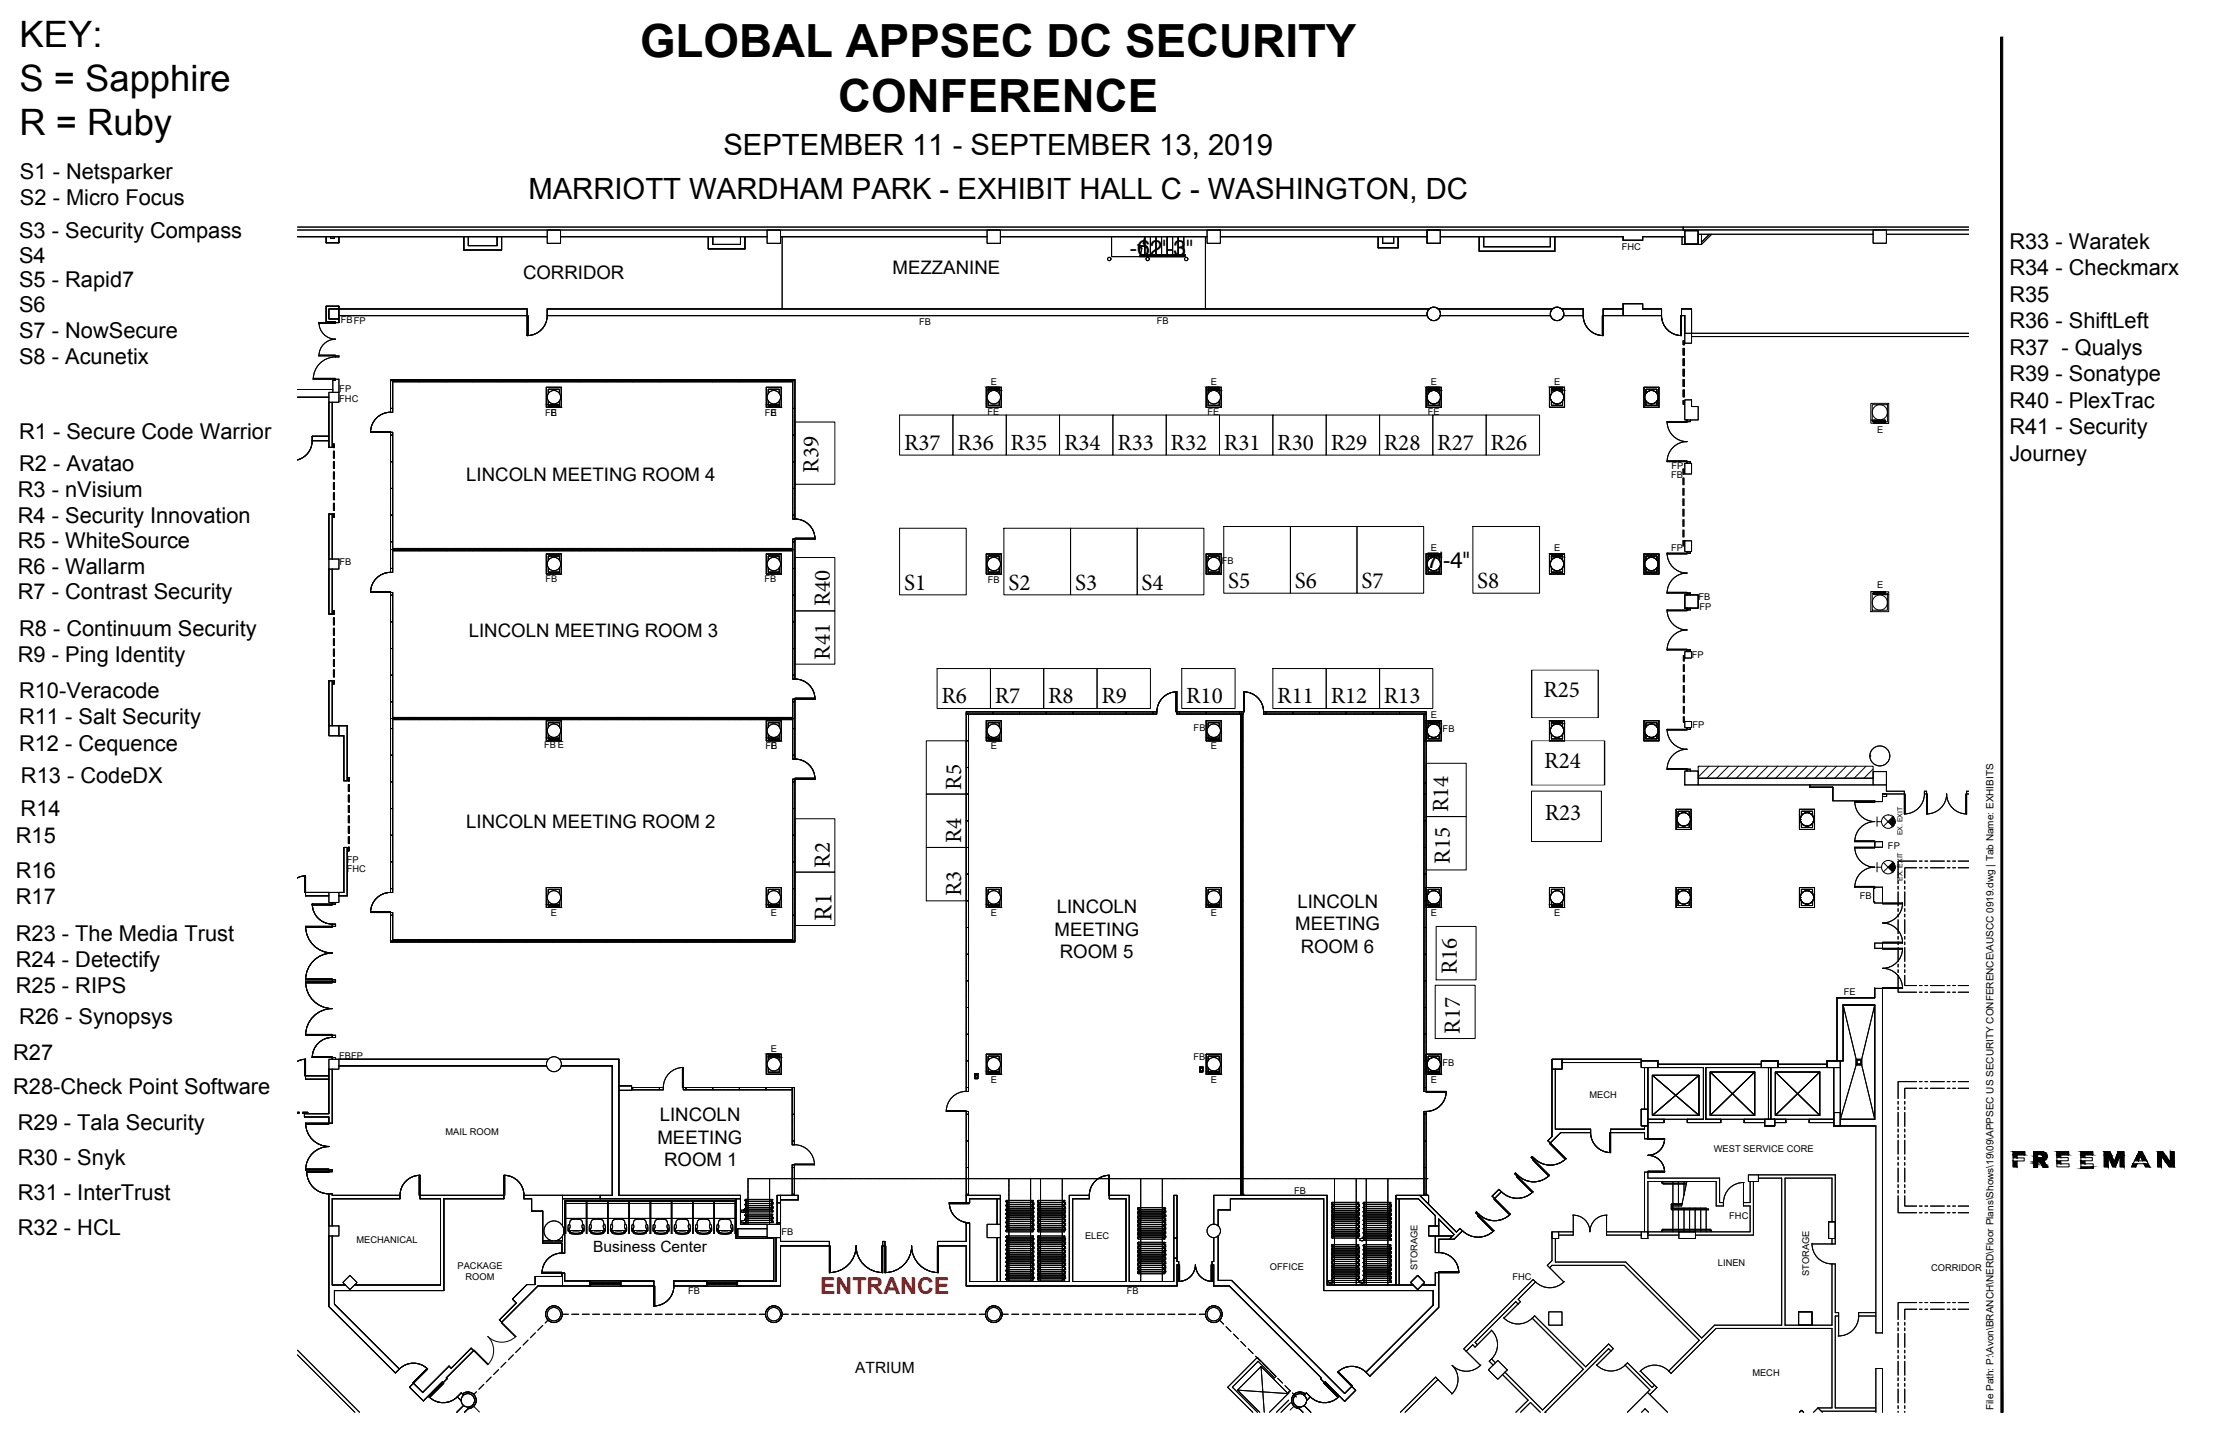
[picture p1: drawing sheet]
<svg xmlns="http://www.w3.org/2000/svg" width="432mm" height="279mm" viewBox="0 0 432 279" stroke-linecap="round" stroke-linejoin="round" font-family="sans-serif">
<defs><g id="words">
<g font-size="8.9">
<text x="124.2" y="11.1">GLOBAL APPSEC DC SECURITY</text>
<text x="162.6" y="21.8">CONFERENCE</text>
</g>
<g font-size="7.1">
<text x="3.8" y="9.2">KEY:</text>
<text x="3.8" y="17.6">S = Sapphire</text>
<text x="3.8" y="26.1">R = Ruby</text>
</g>
<g font-size="5.7">
<text x="140.3" y="30">SEPTEMBER 11 - SEPTEMBER 13, 2019</text>
<text x="102.5" y="38.7">MARRIOTT WARDHAM PARK - EXHIBIT HALL C - WASHINGTON, DC</text>
</g>
<text font-size="4.9" x="161.3" y="178.6" transform="rotate(-90 161.3 178.6)">R1</text>
<g font-size="4.5">
<text x="219.2" y="49.6">-62'-3&quot;</text>
<text x="175.4" y="87.2">R37</text>
<text x="185.7" y="87.2">R36</text>
<text x="196" y="87.2">R35</text>
<text x="206.4" y="87.2">R34</text>
<text x="216.7" y="87.2">R33</text>
<text x="227.1" y="87.2">R32</text>
<text x="237.4" y="87.2">R31</text>
<text x="247.8" y="87.2">R30</text>
<text x="258.1" y="87.2">R29</text>
<text x="268.5" y="87.2">R28</text>
<text x="278.8" y="87.2">R27</text>
<text x="289.2" y="87.2">R26</text>
<text x="158.8" y="91.6" transform="rotate(-90 158.8 91.6)">R39</text>
<text x="276.8" y="110.2">7'-4&quot;</text>
<text x="161" y="117.6" transform="rotate(-90 161 117.6)">R40</text>
<text x="175.4" y="114.3">S1</text>
<text x="195.6" y="114.3">S2</text>
<text x="208.5" y="114.3">S3</text>
<text x="221.4" y="114.3">S4</text>
<text x="238.2" y="114">S5</text>
<text x="251.2" y="114">S6</text>
<text x="264.1" y="114">S7</text>
<text x="286.6" y="114">S8</text>
<text x="161" y="127.9" transform="rotate(-90 161 127.9)">R41</text>
<text x="182.6" y="136.4">R6</text>
<text x="193" y="136.4">R7</text>
<text x="203.3" y="136.4">R8</text>
<text x="213.7" y="136.4">R9</text>
<text x="230.1" y="136.4">R10</text>
<text x="247.8" y="136.4">R11</text>
<text x="258.1" y="136.4">R12</text>
<text x="268.5" y="136.4">R13</text>
<text x="299.4" y="135.2">R25</text>
<text x="299.6" y="148.9">R24</text>
<text x="186.4" y="153.1" transform="rotate(-90 186.4 153.1)">R5</text>
<text x="280.9" y="157.5" transform="rotate(-90 280.9 157.5)">R14</text>
<text x="299.6" y="159.1">R23</text>
<text x="186.4" y="163.4" transform="rotate(-90 186.4 163.4)">R4</text>
<text x="281.2" y="167.5" transform="rotate(-90 281.2 167.5)">R15</text>
<text x="161" y="168.2" transform="rotate(-90 161 168.2)">R2</text>
<text x="186.4" y="173.8" transform="rotate(-90 186.4 173.8)">R3</text>
<text x="282.6" y="188.9" transform="rotate(-90 282.6 188.9)">R16</text>
<text x="283.2" y="200.4" transform="rotate(-90 283.2 200.4)">R17</text>
</g>
<text font-size="4.5" fill="#f00" x="159.1" y="250.9">ENTRANCE</text>
<g font-size="4.2">
<text x="3.9" y="34.7">S1 - Netsparker</text>
<text x="3.9" y="39.8">S2 - Micro Focus</text>
<text x="3.7" y="46.1">S3 - Security Compass</text>
<text x="3.7" y="50.9">S4</text>
<text x="389.8" y="48.3">R33 - Waratek</text>
<text x="389.8" y="53.4">R34 - Checkmarx</text>
<text x="3.7" y="55.7">S5 - Rapid7</text>
<text x="389.8" y="58.5">R35</text>
<text x="3.7" y="60.4">S6</text>
<text x="3.7" y="65.5">S7 - NowSecure</text>
<text x="389.8" y="63.7">R36 - ShiftLeft</text>
<text x="3.7" y="70.6">S8 - Acunetix</text>
<text x="389.8" y="68.8">R37 - Qualys</text>
<text x="389.8" y="73.9">R39 - Sonatype</text>
<text x="389.8" y="79">R40 - PlexTrac</text>
<text x="3.7" y="85.1">R1 - Secure Code Warrior</text>
<text x="389.8" y="84.2">R41 - Security</text>
<text x="389.8" y="89.3">Journey</text>
<text x="3.7" y="91.4">R2 - Avatao</text>
<text x="3.5" y="96.4">R3 - nVisium</text>
<text x="3.5" y="101.3">R4 - Security Innovation</text>
<text x="3.5" y="106.3">R5 - WhiteSource</text>
<text x="3.5" y="111.3">R6 - Wallarm</text>
<text x="3.5" y="116.2">R7 - Contrast Security</text>
<text x="3.7" y="123.3">R8 - Continuum Security</text>
<text x="3.5" y="128.3">R9 - Ping Identity</text>
<text x="3.7" y="135.4">R10-Veracode</text>
<text x="3.7" y="140.5">R11 - Salt Security</text>
<text x="3.7" y="145.5">R12 - Cequence</text>
<text x="4.1" y="151.8">R13 - CodeDX</text>
<text x="4" y="158.2">R14</text>
<text x="3.1" y="163.4">R15</text>
<text x="3.1" y="170.2">R16</text>
<text x="3.1" y="175.3">R17</text>
<text x="3.1" y="182.5">R23 - The Media Trust</text>
<text x="3.1" y="187.5">R24 - Detectify</text>
<text x="3.1" y="192.5">R25 - RIPS</text>
<text x="3.7" y="198.5">R26 - Synopsys</text>
<text x="2.6" y="205.5">R27</text>
<text x="2.6" y="212.1">R28-Check Point Software</text>
<text x="3.5" y="219.1">R29 - Tala Security</text>
<text x="3.5" y="225.9">R30 - Snyk</text>
<text x="3.5" y="232.7">R31 - InterTrust</text>
<text x="3.5" y="239.5">R32 - HCL</text>
</g>
<g font-size="3.6">
<text x="173.1" y="53">MEZZANINE</text>
<text x="101.5" y="54">CORRIDOR</text>
<text x="90.4" y="93.3">LINCOLN MEETING ROOM 4</text>
<text x="90.9" y="123.6">LINCOLN MEETING ROOM 3</text>
<text x="90.4" y="160.5">LINCOLN MEETING ROOM 2</text>
<text x="205" y="177.1">LINCOLN</text>
<text x="251.7" y="176">LINCOLN</text>
<text x="204.6" y="181.4">MEETING</text>
<text x="205.6" y="185.8">ROOM 5</text>
<text x="251.3" y="180.4">MEETING</text>
<text x="252.3" y="184.7">ROOM 6</text>
<text x="127.5" y="221.7">MEETING</text>
<text x="128" y="217.4">LINCOLN</text>
<text x="128.8" y="226.1">ROOM 1</text>
</g>
<g font-size="3">
<text x="115" y="242.7">Business Center</text>
<text x="165.9" y="266.3">ATRIUM</text>
</g>
<text font-size="1.9" x="386.7" y="273.4" transform="rotate(-90 386.7 273.4)">File Path: P:\Avon\BRANCH\NERD\Floor Plans\Shows\19\09\APPSEC US SECURITY CONFERENCE\AUSCC 0919.dwg | Tab Name: EXHIBITS</text>
<g font-size="1.8">
<text x="314.6" y="48.6">FHC</text>
<text x="66.1" y="62.7">FBFP</text>
<text x="178.3" y="63.1">FB</text>
<text x="224.4" y="62.8">FB</text>
<text x="65.8" y="76">FP</text>
<text x="192.2" y="74.6">E</text>
<text x="234.9" y="74.6">E</text>
<text x="277.5" y="74.6">E</text>
<text x="301.5" y="74.6">E</text>
<text x="65.8" y="78">FHC</text>
<text x="105.7" y="80.6">FB</text>
<text x="106.8" y="80.6">E</text>
<text x="148.4" y="80.6">FB</text>
<text x="149.5" y="80.6">E</text>
<text x="191.5" y="80.5">FE</text>
<text x="234.3" y="80.5">FE</text>
<text x="277" y="80.5">FE</text>
<text x="364.1" y="83.9">E</text>
<text x="324.2" y="92.7">FB</text>
<text x="324.3" y="91">FP</text>
<text x="277.5" y="106.9">E</text>
<text x="301.5" y="106.9">E</text>
<text x="324.2" y="106.8">FP</text>
<text x="65.8" y="109.6">FB</text>
<text x="105.8" y="112.8">FB</text>
<text x="148.3" y="112.9">FB</text>
<text x="191.6" y="113">FB</text>
<text x="237" y="109.3">FB</text>
<text x="329.5" y="116.4">FB</text>
<text x="329.7" y="118.2">FP</text>
<text x="364.1" y="114">E</text>
<text x="328.2" y="127.6">FP</text>
<text x="231.5" y="141.8">FB</text>
<text x="277.5" y="139.2">E</text>
<text x="279.8" y="142">FB</text>
<text x="328.3" y="141.2">FP</text>
<text x="105.5" y="145.1">FB E</text>
<text x="148.5" y="145.3">FB</text>
<text x="149.5" y="145.3">E</text>
<text x="192.2" y="145.3">E</text>
<text x="234.9" y="145.3">E</text>
<text x="67.3" y="167.4">FP</text>
<text x="366.2" y="164.6">FP</text>
<text x="67.3" y="169">FHC</text>
<text x="106.8" y="177.6">E</text>
<text x="149.5" y="177.6">E</text>
<text x="192.2" y="177.6">E</text>
<text x="234.9" y="177.6">E</text>
<text x="277.5" y="177.6">E</text>
<text x="301.5" y="177.6">E</text>
<text x="360.8" y="174.3">FB</text>
<text x="357.7" y="193">FE</text>
<text x="149.5" y="203.9">E</text>
<text x="65.8" y="205.3">FBFP</text>
<text x="192.2" y="210">E</text>
<text x="231.5" y="205.6">FB</text>
<text x="234.9" y="210">E</text>
<text x="277.5" y="210">E</text>
<text x="279.8" y="206.7">FB</text>
<text x="308.3" y="212.9">MECH</text>
<text x="86.4" y="220.2">MAIL ROOM</text>
<text x="332.4" y="223.3">WEST SERVICE CORE</text>
<text x="251" y="231.5">FB</text>
<text x="151.6" y="239.4">FB</text>
<text x="335.5" y="236.4">FHC</text>
<text x="69.1" y="241.1">MECHANICAL</text>
<text x="210.5" y="240.3">ELEC</text>
<text x="333.2" y="245.6">LINEN</text>
<text x="88.8" y="246.1">PACKAGE</text>
<text x="90.3" y="248.3">ROOM</text>
<text x="133.5" y="250.8">FB</text>
<text x="218.6" y="250.9">FB</text>
<text x="246.3" y="246.3">OFFICE</text>
<text x="275" y="246.2" transform="rotate(-90 275 246.2)">STORAGE</text>
<text x="293.4" y="248.2">FHC</text>
<text x="350.9" y="247.4" transform="rotate(-90 350.9 247.4)">STORAGE</text>
<text x="374.6" y="246.5">CORRIDOR</text>
<text x="339.9" y="266.7">MECH</text>
</g>
<g font-size="1.4">
<text x="369.1" y="162" transform="rotate(-90 369.1 162)">EX. EXIT</text>
<text x="369.1" y="170.8" transform="rotate(-90 369.1 170.8)">EX. EXIT</text>
</g>
</g></defs>
<!-- layer: MWP Exhibit Level|Bldg_Wall -->
<g fill="none" stroke="#000" stroke-width=".19">
<path d="M57.7 44h324.2M57.7 44.6h268.9M57.7 45.9h48.5M63.3 45.9v1.2h2.4v-1.2M64.1 45.9v.3h.8v-.3M90 45.9v2.6h7.3v-2.6M90.8 45.9v1.7h5.6v-1.7M108.7 45.9h40.1M137.4 45.9v2.4h7.1v-2.4M138.3 45.9v1.5h5.3v-1.5M151.4 45.9h40.1M151.7 45.9v14"/>
<path d="M194.1 45.9h40M222.1 45.9l-.4 1.3 .9 .8-1.9-.5 .8 .7-.4 1.6h-5.5v-3.9M233.8 45.9v14M236.7 45.9h40.1M267.3 45.9v2.1h3.9v-2.1M268.2 45.9v1.3h2.1v-1.3M277.3 59.9h-171.1v1.3h170.7M279 59.9h22.2M279.4 45.9h35.5v.7h3.7v-.7h8.2v1.5M286.9 45.9v2.8h14.7v-2.8M287.8 45.9v1.9h12.9v-1.9M302.9 59.9h4.2v1.3h-3.8"/>
<path d="M314.9 59.9h-3.9v1.3h11.3v-1.3h-3.7v-1h-3.7v2.3M326.3 45.9v1.5h3.8M326.5 44v.6M326.5 44.6h55.4M330.1 45.4v2M331.6 45.4l-1.5 1.5M332 45.4l-1.9 2M363.3 45.4h-33.9v2M365.9 45.4h16M57.7 77h6.1M57.7 75.5h6.9M63.8 78v8.7h.7v-8.7"/>
<path d="M64.6 76.1v-2.4h.5v-.2h.6v2.6M65.1 69h.6v.2h-.6zM65.7 61.2h36.6v-1.3h-36.6v-.5h-2.4v3h1.8v.1h.6v-.7M279.4 61.2h21.4M326.8 64.6v-3.4h-.6v-1.3h1.9v4.7h53.8M328.1 65.3h53.8M63.8 84.6h-3.2v.8h3.2M327.3 81.4v.3h.6v-.3M327.3 89.8v-.3h.6v.3M63.8 108.4v-8.7h.7v8.7M63.8 110.3v8.8h.7v-8.8M327.3 106.9v.4h.6v-.4"/>
<path d="M327.3 115.3v-.3h.6v.3M327.3 117.9v.5M327.9 117.9v.3h-.6M327.3 126.3v-.3h.6v.3M63.8 140.7v-8.7h.7v8.7M65.7 140.7h1.7v10.7h-.7v-8.7h-1M327.3 141.1v.3h.6v-.3M327.3 149.5v-.3h.6v.3M329.4 150.9h33.9M329.4 152.2h33.9M351.1 152.2v.4h4.4v2.7h8.2v.1h1.5v-1.5M365.2 153.9h.8v.5h-.8z"/>
<path d="M365.9 152.2v1.2h3.5v.5h-4.2M373.3 153.4h.4v.5h-.4zM381.9 153.4h-.4v.5h.4M63.8 173h-4.5v.7h4.5M64.5 175v.3h.6v-.3M64.5 179.2h.6v.4h-.6zM65.7 173h1v-8.7h.7v9.4h-1.7M363.7 163.2h1.5v1.1h-1.5zM363.7 172h1.5v3.1h-1.5v-.2h-.2v-2.7h.2zM64.5 190h.6v.4h-.6zM357.5 194.9h6.2M357.5 194.9v10.8h-.5"/>
<path d="M357.5 194.9l2.6 10.5M363.7 194.9l-2.6 10.5M363.7 191.5v2h-7.4v12.2M363.7 182.9h1.5v1h-1.5zM363.7 194.9v22.1M363.7 191.6h1.5M365.2 191.5v66.9h-1.3v-40.1h-6.9M63.8 208.6h-4.5v.7h4.5M63.8 207.3v8.6h-4.7v.7h4.7v1.2h.7v-10.5M64.5 200.7h.6v.5h-.6zM64.5 205.4v-.4h.6v.4M65.7 205.4h40.6"/>
<path d="M65.7 206.7h40.3M108.5 205.4h11.6v26.4h23.5v5.6h5.2M108.9 206.7h9.9v25.1h-17.2v.6h1.5v2.4h2.2v6.2h3.7v2h.5v-10.1h33.3M120.1 210.5h2.4v.9h-2.4M301.7 207.3v11.6h6.8v.7h-5.8l-2 2-.5-.4 .9-.8v-13.1M303 205.4h15.4v.3M303 206h15.4M319 218.3v.6h-6.6v.7h6.6v1.2h.7v-2.5M319 207v8.1M319.7 207v8.1M321.6 207h8.8v10h-10.7M321.6 206.4h20.1"/>
<path d="M322.8 217v.7h-3.1M327.3 217v.7h6.5v-.7M338.3 217v.7h4M341.7 207h-10.8v10h11.4M343 207v10M343.5 207v10M344.3 217h11.4M344.9 207h9.5M344.9 206.4h9.5M346.4 217v.7h-2.1M350.9 217v.7h4.8M355.7 207v8.7"/>
<path d="M357 207v8.7M360.1 206.5l-3.1 10.5h6.7M361.1 206.5l2.6 10.5M63.8 237.7v-6.2h.7v.3h13.1v.6h-13.1v5.3M63.8 239.6v13.7l12.9 12.9 .8-.7-12.6-12.6v-2.7h21.2v-17.8h11.6v-.6h-16.2v.6h3.9v16.8h-16.6M63.8 226.8h.7v.4h-.7zM64.5 239.6v9.6h2.5M109.1 231.8v5.9M109.1 239.6v1h-1.5M109.1 232.4h34.5M116.4 231.8v.6M142.8 232.4v7.7h7.3v8.3h-7v.9h8.3v-7.7h9.5v-.9h-9.5v-.7"/>
<path d="M142.8 238.2h6M143.1 238.2v1.6h5.7M150.5 240v8.5h-7.4M150.7 233.2h.7M150.7 237.1h.7M151.4 232.6h3.4v-.8h-4.1v5.6M151.4 231.8v5.6M193.4 232.4v5M193.4 240v8.5M194.1 232.4h-6v.8h-.7v-1.4h6.7v5.6M194.1 240v8.5M235.4 237.4v-5.6h22v17.4h16.7"/>
<path d="M236.3 239.6v8.7h2.6l21.9 21.9 1.4-1.4 .8 .8-2.2 2.1-3.7-3.8-.2 .2-.7-.8 .1-.1-17.8-17.9h-3.1v-4.1h-.3v-.6h.3v-4.6M236.3 237.7v-3.1h2.4v-2.2h18.1v17.8h21.2v2.8l-13 13.1 .7 .7 13.4-13.3v-6.7h-.7v2.4h-2.5M270.8 232.4h4.3l3.3 3.3v2M271.4 232.4v16.8M275.4 231.8l7.1 7.1 .7-.7 .5 .5-1.7 1.6h-2.9v2.6h-.7v-3.3M277.1 233.5v-1.7h-6.3v17.4M279.1 237.7v-1.3l3 3-1 .9M279.1 239.6h2.7M286.4 235l.5 .4-.2 .2-.4-.5zM289.5 231.9l1.3-1.3 .4 .5-1.3 1.3zM293.8 227.6l.2-.2 .4 .5-.1 .1zM297 224.4l.2-.2 .5 .5-.2 .2z"/>
<path d="M301.1 238.8v5.6l-1 .9 .5 .5 .5-.5h14l14.5 14.6-5.9 5.9 .4 .5 8.8-8.7h22.5v15.4h-2.7M302.3 238.8h2.9v.7h-2.9M318.4 238.8h-6.8v.7h6.8M319 238.8v-11.5h.7v1.1h13.9v4.8h.7v.6h-1.4v-4.7h-13.2v10.1M319.7 239.5h6M339.5 229.1v4.1h-1.3v.6h1.3v5h-19.8M340.1 229.1v10.4h-11.2M341.1 228.4h4.5v28.5h-13l-2.5 2.5-14.7-14.7h-13.7v-4.6M341.1 227.8h14.9v9.1M355.4 236.9v-8.5h-9.1v28.5h9.1v-11.8h.6v9.4h.7v.7h-.7v17.8h7.9M105.3 240.6h1.9M109 247.5v-.7h.5v1.6h5v.9h-10.1l-7.1 7.1-.4-.5"/>
<path d="M109.1 249.3v-1.8h-5.3v1.6h-1.6l-2.8 2.8 .7 .7-3.2 3.3M120.4 248.4h6.4v.9h-6.4zM120.4 248.5h6.4M130.7 248.4h6.4v.9h-6.4zM130.7 248.5h6.4M171.2 240.7h.5v.9h-.5zM181.9 240.7h5.5v-3.6h.7v11.4h19.3v-16.7h3.9v.6h-3.2v16.1h10.3v-16.1h-3.2v-.6h3.9v16.7h8.6v-16.7h.6v12.8h.3v.6h-.3v4.1h-40.9v-7.7h-5.5zM227.7 240.1h.6M227.7 243.9h.6M355.4 240.1v1.1h.6v-1.1M363.9 254.5h-3.4v.7h3.4M57.7 262.7l11.1 11.1"/>
<path d="M57.7 261.8l12 12M80.2 268.2l1.8 1.8 5.1-5.1 .4 .4 3.9-3.9 .5 .5-5.3 5.3 .1 .1-.7 .8-.2-.2-3.7 3.7-2.7-2.6zM89.7 270.3a1.62 1.62 0 0 1 2.6 .6 1.62 1.62 0 0 1-1.5 2.2M89.9 270.5l-.4-.4-.8 .7 .8 .8M89.9 272.5l-1.3 1.3M91.2 272.7l-1.1 1.1M243 273.8l-4.9-4.8 5.8-5.8 3.6 3.7-.3 .3-3.1-3.3-5 5.1 4.8 4.8M250 271.5l-2.4 2.3M250.3 272l-1.8 1.8M250.3 269.7v-.1l-.4 .3 .2 .2M251.7 272.7l1.1 1.1M253 270.5l.4-.4 .8 .7-.8 .8"/>
<path d="M253 272.5l1.3 1.3M253.2 270.3a1.62 1.62 0 0 0-2.6 .6 1.62 1.62 0 0 0 1.5 2.2M271.7 273.8l6.8-6.8 .4 .5-6.3 6.3M284 261.5l13.4-13.4 .5 .5-3.4 3.3 .4 .5-.4 .4-.5-.4-7.9 7.9 .5 .4-.5 .5-.4-.5-1.3 1.3zM290.1 264.2l-.8-.7-.4 .4 .7 .8M291.5 266.5l4.9 5-2.4 2.3M291.9 266.1l7.3 7.3 7.9-7.9-9.9-9.9 .5-.5 9.9 9.9 4.4-4.4 .9 .9-.4 .5-.5-.5-12.3 12.3M295 273.8l1.9-1.9 1.9 1.9M299.7 273.8h.1M318.4 273.8l.7-.6 .7 .6M319.6 270l-3.9 3.8M319.6 270l.4-.5-4.8-4.8 .5-.5 4.8 4.8 .5-.4 .4 .4-1.4 1.4"/>
<path d="M319.6 270l3.9 3.8M352.7 273l-.9 .8M352.7 273l.8 .8M353.3 273.6h10.6M363.9 273.8v-8.5h1.3v8.5"/>
<circle cx="215.2" cy="50.2" r=".33"/>
<circle cx="222.6" cy="50.2" r=".33"/>
<circle cx="230.1" cy="50.2" r=".33"/>
</g>
<!-- layer: MWP Exhibit Level|Bldg_Column -->
<g fill="none" stroke="#000" stroke-width=".19">
<path d="M63.8 59.9h1.9v1.9h-1.9zM106.2 44.6h2.5v2.6h-2.5zM148.8 44.6h2.6v2.6h-2.6zM191.5 44.6h2.6v2.6h-2.6zM234.1 44.6h2.6v2.6h-2.6zM276.8 44.6h2.6v2.6h-2.6zM326.8 44.7h2.6v2.6h-2.6zM363.3 44.6h2.6v2.6h-2.6zM63.8 76.1h1.9v1.9h-1.9zM106 75.1h2.9v3.9h-2.9zM106.4 77.7v.9h2.1v-.9M106.4 76.3v-.8h2.1v.8"/>
<path d="M148.7 75.1h2.9v3.9h-2.9zM149 77.7v.9h2.2v-.9M149 76.3v-.8h2.2v.8M191.3 75.1h2.9v3.9h-2.9zM191.7 77.7v.9h2.1v-.9M191.7 76.3v-.8h2.1v.8M234 75.1h2.9v3.9h-2.9zM234.4 77.7v.9h2.1v-.9M234.4 76.3v-.8h2.1v.8M276.6 75.1h3v3.9h-3zM277 77.7v.9h2.2v-.9M277 76.3v-.8h2.2v.8"/>
<path d="M300.6 75.1h2.9v3.9h-2.9zM300.9 77.7v.9h2.2v-.9M300.9 76.3v-.8h2.2v.8M318.9 75.1h2.9v3.9h-2.9zM319.3 77.7v.9h2.1v-.9M319.3 76.3v-.8h2.1v.8M326.8 64.6h1.3v1.9h-1.3zM326.8 77.5h1.3v1.3h1.3v2.6h-2.6zM362.9 78.2h3.5v3.9h-3.5zM363.2 78.5h2.9v3.3h-2.9zM326.8 89.8h1.3v2.1h-1.3zM63.8 108.4h1.9v1.9h-1.9z"/>
<path d="M106 107.4h2.9v3.9h-2.9zM106.4 110.1v.8h2.1v-.8M106.4 108.6v-.8h2.1v.8M148.7 107.4h2.9v3.9h-2.9zM149 110.1v.8h2.2v-.8M149 108.6v-.8h2.2v.8M191.3 107.4h2.9v3.9h-2.9zM191.7 110.1v.8h2.1v-.8M191.7 108.6v-.8h2.1v.8M234 107.4h2.9v3.9h-2.9zM234.4 110.1v.8h2.1v-.8M234.4 108.6v-.8h2.1v.8"/>
<path d="M276.6 107.4h3v3.9h-3zM277 110.1v.8h2.2v-.8M277 108.6v-.8h2.2v.8M300.6 107.4h2.9v3.9h-2.9zM300.9 110.1v.8h2.2v-.8M300.9 108.6v-.8h2.2v.8M318.9 107.4h2.9v3.9h-2.9zM319.3 110.1v.8h2.1v-.8M319.3 108.6v-.8h2.1v.8M326.8 115.3h2.6v2.6h-2.6zM326.8 104.9h1.3v2h-1.3zM362.9 114.7h3.5v3.9h-3.5z"/>
<path d="M363.2 115h2.9v3.3h-2.9zM106 139.7h2.9v3.9h-2.9zM148.7 139.7h2.9v3.9h-2.9zM191.3 139.7h2.9v3.9h-2.9zM234 139.7h2.9v3.9h-2.9zM276.6 139.7h3v3.9h-3zM300.6 139.7h2.9v3.9h-2.9zM318.9 139.7h2.9v3.9h-2.9zM326.8 126.3h1.3v1.3h-1.3zM326.8 139.9h1.3v1.2h-1.3zM63.8 140.7h1.9v2h-1.9zM106.4 142.4v.9h2.1v-.9"/>
<path d="M106.4 141v-.9h2.1v.9M149 142.4v.9h2.2v-.9M149 141v-.9h2.2v.9M191.7 142.4v.9h2.1v-.9M191.7 141v-.9h2.1v.9M234.4 142.4v.9h2.1v-.9M234.4 141v-.9h2.1v.9M277 142.4v.9h2.2v-.9M277 141v-.9h2.2v.9M300.9 142.4v.9h2.2v-.9M300.9 141v-.9h2.2v.9M319.3 142.4v.9h2.1v-.9"/>
<path d="M319.3 141v-.9h2.1v.9M325.1 156.9h2.9v3.9h-2.9zM325.5 159.6v.8h2.2v-.8M325.5 158.2v-.9h2.2v.9M326.8 149.5h2.6v2.7h-2.6zM349.1 156.9h2.9v3.9h-2.9zM349.2 158.9h.1M349.2 158.9a1.3 1.3 0 0 0 1.3 1.3 1.3 1.3 0 0 0 1.3-1.3M349.2 158.9a1.3 1.3 0 0 1 1.3-1.3 1.3 1.3 0 0 1 1.3 1.3M349.4 159.6v.8h2.2v-.8M349.4 158.2v-.9h2.2v.9M362.7 146.6h.1"/>
<path d="M363.3 149.6h2.6v2.6h-2.6zM63.8 173h1.9v2h-1.9zM106 172.1h2.9v3.9h-2.9zM106.4 174.7v.9h2.1v-.9M106.4 173.3v-.9h2.1v.9M148.7 172.1h2.9v3.9h-2.9zM149 174.7v.9h2.2v-.9M149 173.3v-.9h2.2v.9M191.3 172.1h2.9v3.9h-2.9zM191.7 174.7v.9h2.1v-.9M191.7 173.3v-.9h2.1v.9M234 172.1h2.9v3.9h-2.9z"/>
<path d="M234.4 174.7v.9h2.1v-.9M234.4 173.3v-.9h2.1v.9M276.6 172.1h3v3.9h-3zM277 174.7v.9h2.2v-.9M277 173.3v-.9h2.2v.9M300.6 172.1h2.9v3.9h-2.9zM300.9 174.7v.9h2.2v-.9M300.9 173.3v-.9h2.2v.9M325.1 172.1h2.9v3.9h-2.9zM325.5 174.7v.9h2.2v-.9M325.5 173.3v-.9h2.2v.9M349.1 172.1h2.9v3.9h-2.9z"/>
<path d="M349.2 174h.1M349.2 174a1.3 1.3 0 0 0 1.3 1.3 1.3 1.3 0 0 0 1.3-1.3M349.2 174a1.3 1.3 0 0 1 1.3-1.3 1.3 1.3 0 0 1 1.3 1.3M349.4 174.7v.9h2.2v-.9M349.4 173.3v-.9h2.2v.9M63.8 205.4h1.9v1.9h-1.9zM148.7 204.4h2.9v3.9h-2.9zM149 207.1v.8h2.2v-.8M149 205.6v-.8h2.2v.8M189.1 208.2h.6v.9h-.6zM191.3 204.4h2.9v3.9h-2.9zM191.7 207.1v.8h2.1v-.8"/>
<path d="M191.7 205.6v-.8h2.1v.8M232.7 206.9h.6v1h-.6zM234 204.4h2.9v3.9h-2.9zM234.4 207.1v.8h2.1v-.8M234.4 205.6v-.8h2.1v.8M276.6 204.4h3v3.9h-3zM277 207.1v.8h2.2v-.8M277 205.6v-.8h2.2v.8M301.1 205.4h1.9v1.9h-1.9zM318.4 215.1h1.3v3.2h-1.3zM318.4 205.7h3.2v1.3h-3.2zM341.7 205.7h3.2v1.3h-3.2z"/>
<path d="M342.3 217h2v1.3h-2zM354.4 205.7h2.6v1.3h-2.6zM355.7 215.7h1.3v2.6h-1.3zM63.8 237.7h1.9v1.9h-1.9zM148.8 237.4h2.6v2.6h-2.6zM191.5 237.4h2.6v2.6h-2.6zM277.1 237.7h2v1.9h-2zM301.1 238.8h1.2v1.3h-1.2zM318.4 238.8h1.3v1.3h-1.3zM325.7 238.8h3.2v1.3h-3.2zM339.2 227.8h1.9v1.3h-1.9zM354.7 236.9h1.3v3.2h-1.3z"/>
<path d="M66.5 248.7l1.4-1.4 1.4 1.4-1.4 1.3zM275 247.3l1.4 1.4-1.4 1.3-1.4-1.3zM300.4 254.4h2.6v2.5h-2.6zM348.9 254.4h2.6v2.5h-2.6zM288.7 265.6l1.9-1.8 1.8 1.8-1.9 1.8zM349.1 273.8l.4-.3 .4 .3-.4-.3z"/>
<circle cx="107.5" cy="77" r="1.3"/>
<circle cx="150.1" cy="77" r="1.3"/>
<circle cx="192.8" cy="77" r="1.3"/>
<circle cx="235.4" cy="77" r="1.3"/>
<circle cx="278.1" cy="60.9" r="1.3"/>
<circle cx="278.1" cy="77" r="1.3"/>
<circle cx="302" cy="77" r="1.3"/>
<circle cx="302" cy="60.9" r="1.3"/>
<circle cx="320.3" cy="77" r="1.3"/>
<circle cx="364.6" cy="79.9" r="1.47"/>
<circle cx="107.5" cy="109.4" r="1.3"/>
<circle cx="150.1" cy="109.4" r="1.3"/>
<circle cx="192.8" cy="109.4" r="1.3"/>
<circle cx="235.4" cy="109.4" r="1.3"/>
<circle cx="278.1" cy="109.4" r="1.3"/>
<circle cx="302" cy="109.4" r="1.3"/>
<circle cx="320.3" cy="109.4" r="1.3"/>
<circle cx="364.6" cy="116.8" r="1.47"/>
<circle cx="107.5" cy="141.7" r="1.3"/>
<circle cx="150.1" cy="141.7" r="1.3"/>
<circle cx="192.8" cy="141.7" r="1.3"/>
<circle cx="235.4" cy="141.7" r="1.3"/>
<circle cx="278.1" cy="141.7" r="1.3"/>
<circle cx="302" cy="141.7" r="1.3"/>
<circle cx="320.3" cy="141.7" r="1.3"/>
<circle cx="326.6" cy="158.9" r="1.3"/>
<circle cx="350.5" cy="158.9" r="1.3"/>
<circle cx="364.6" cy="146.6" r="1.94"/>
<circle cx="107.5" cy="174" r="1.3"/>
<circle cx="150.1" cy="174" r="1.3"/>
<circle cx="192.8" cy="174" r="1.3"/>
<circle cx="235.4" cy="174" r="1.3"/>
<circle cx="278.1" cy="174" r="1.3"/>
<circle cx="302" cy="174" r="1.3"/>
<circle cx="326.6" cy="174" r="1.3"/>
<circle cx="350.5" cy="174" r="1.3"/>
<circle cx="107.5" cy="206.3" r="1.45"/>
<circle cx="150.1" cy="206.3" r="1.3"/>
<circle cx="192.8" cy="206.3" r="1.3"/>
<circle cx="235.4" cy="206.3" r="1.3"/>
<circle cx="278.1" cy="206.3" r="1.3"/>
<circle cx="107.5" cy="238.7" r="1.94"/>
<circle cx="235.4" cy="238.7" r="1.3"/>
<circle cx="107.5" cy="254.8" r="1.62"/>
<circle cx="107.5" cy="254.8" r="1.3"/>
<circle cx="150.1" cy="254.8" r="1.62"/>
<circle cx="150.1" cy="254.8" r="1.3"/>
<circle cx="192.8" cy="254.8" r="1.62"/>
<circle cx="192.8" cy="254.8" r="1.3"/>
<circle cx="235.4" cy="254.8" r="1.62"/>
<circle cx="235.4" cy="254.8" r="1.3"/>
<circle cx="90.8" cy="271.5" r="1.3"/>
<circle cx="252.1" cy="271.5" r="1.3"/>
</g>
<!-- layer: MWP Exhibit Level|Bldg_Door -->
<g fill="none" stroke="#000" stroke-width=".19">
<path d="M60.7 73.4h4.4v.1h-4.4zM61.8 68.9h3.3v.1h-3.3zM61.8 62.5h3.3v.2h-3.3zM61.9 62.5a3.2 3.2 0 0 0 3.2 3.3 3.2 3.2 0 0 0-3.2 3.2M65.1 69.2a4.3 4.3 0 0 0-4.3 4.3M102.3 61.2h.1v3.9h-.1zM106.2 61.2a3.9 3.9 0 0 1-3.9 3.9M307.1 61.2a3.9 3.9 0 0 0 3.9 3.9M310.8 61.2h.2v3.9h-.2zM322.3 61.2a3.9 3.9 0 0 0 3.9 3.9M326 61.2h.2v3.9h-.2zM60.6 85.4a3.8 3.8 0 0 1-2.9 3.8"/>
<path d="M323.4 81.8a3.8 3.8 0 0 0 3.9 3.8 3.9 3.9 0 0 0-3.9 3.9M323.4 81.8h3.9v.1h-3.9zM323.4 89.3h3.9v.2h-3.9zM323.4 118.3a3.9 3.9 0 0 0 3.9 3.9M323.4 118.3h3.9v.1h-3.9zM323.4 107.2a3.8 3.8 0 0 0 3.9 3.9 3.9 3.9 0 0 0-3.9 3.9M323.4 107.3h3.9v.1h-3.9zM323.4 114.9h3.9v.1h-3.9zM323.4 125.9h3.9v.1h-3.9zM327.3 122.1a3.9 3.9 0 0 0-3.9 3.9M323.4 141.4a3.9 3.9 0 0 0 3.9 3.9M323.4 149h3.9v.2h-3.9z"/>
<path d="M323.4 141.4h3.9v.2h-3.9zM327.3 145.3a3.9 3.9 0 0 0-3.9 3.9M359.8 155.4a3.9 3.9 0 0 0 3.9 3.9 3.9 3.9 0 0 0-3.9 3.9M359.8 155.4h3.9v.2h-3.9zM369.4 153.9h.2v3.9h-.2zM373.3 153.9a3.9 3.9 0 0 1-3.9 3.9M373.7 153.9h.2v3.9h-.2zM381.3 153.9h.2v3.9h-.2zM381.5 157.8a3.9 3.9 0 0 1-3.9-3.9 3.9 3.9 0 0 1-3.9 3.9M59.1 169.8h.2v3.2h-.2zM59.3 169.8l-1 .2-.6 .2M59.3 179.6h5.2v.2h-5.2z"/>
<path d="M59.3 179.6a5.2 5.2 0 0 0 5.2 5.2 5.2 5.2 0 0 0-5.2 5.2M60.6 175.3h3.9v.2h-3.9zM60.6 175.3a3.9 3.9 0 0 0 3.9 3.9M359.8 163h3.9v.2h-3.9zM359.8 164.3a3.9 3.9 0 0 0 3.9 3.8 3.8 3.8 0 0 0-3.9 3.9M359.8 171.9h3.9v.1h-3.9zM359.8 164.3h3.9v.1h-3.9zM365.2 175.1h3.8v.2h-3.8zM369.1 175.1a3.9 3.9 0 0 1-3.9 3.9 3.9 3.9 0 0 1 3.9 3.8M59.3 189.8h5.2v.2h-5.2zM59.3 190.4h5.2v.2h-5.2zM59.3 190.4a5.2 5.2 0 0 0 5.2 5.2 5.2 5.2 0 0 0-5.2 5.1"/>
<path d="M365.2 182.7h3.8v.2h-3.8zM365.2 183.9h3.8v.1h-3.8zM365.2 191.5h3.8v.1h-3.8zM369.1 183.9a3.9 3.9 0 0 1-3.9 3.8 3.9 3.9 0 0 1 3.9 3.9M59.1 205.4h.2v3.2h-.2zM59.3 217.8h4.5v.2h-4.5zM59.3 205.4l-1 .1-.6 .3M59.3 200.6h5.2v.1h-5.2zM59.3 217.8a4.6 4.6 0 0 0 4.5 4.5 4.5 4.5 0 0 0-4.5 4.5M60.6 204.9h3.9v.1h-3.9zM64.5 201.1a3.9 3.9 0 0 0-3.9 3.9M308.5 219.6a3.9 3.9 0 0 0 3.9 3.9"/>
<path d="M312.3 219.6h.1v3.9h-.1zM59.3 226.7h4.5v.1h-4.5zM59.5 227.2h4.3v.1h-4.3zM59.5 227.2a4.3 4.3 0 0 0 4.3 4.3M81.3 227.9h.2v3.9h-.2zM81.5 227.9a3.9 3.9 0 0 0-3.9 3.9M97.7 227.9h.2v3.9h-.2zM97.8 227.9a3.9 3.9 0 0 1 3.8 3.9M110.3 238.2h.2l.1-.2v-.4l-.2-.2-.2 .2v1l.3 .2M110.4 238.7h.3M110.4 239l1.1 .2h1l.5-.2M110.4 237.4l.3-.9 .8-.1 1.2 .1 .2 .2 .2 .7"/>
<path d="M110.5 238.7l-.1-.5 .1 .6M110.5 238.8l.3-.2h1.9l.4 .4-.6 .2-1 .1-.9-.2-.2-.1zM110.7 238.9l.7 .2h.8l.6-.2M111.1 238.6h1.3M112.8 238.7h.3M113 238.7l.1-.5-.1 .6M113.2 238.2h-.2l-.1-.2v-.3l.1-.3 .3 .1v1.1v.1l-.4 .1M114.4 238.2h.2l.1-.2v-.4l-.1-.2-.3 .2v1.1l.4 .1M114.5 238.7h.3M114.6 239l1 .2h1l.6-.2M114.6 237.4l.3-.9 .7-.1 1.3 .1 .3 .9M114.6 238.7l-.1-.5 .1 .6"/>
<path d="M114.6 238.8l.3-.2h1.9l.4 .4-.6 .2-1 .1-.9-.2zM114.8 238.9l.7 .2h.9l.6-.2M115.3 238.6h1.2M116.9 238.6h.1M116.9 238.7h.3M117.1 238.7l.1-.5-.1 .6M117.3 238.2h-.2l-.1-.2 .2-.6 .2 .2v1.1l-.3 .1M118.5 238.2h.2l.1-.2-.1-.6-.2 .1-.1 1v.2l.4 .1M118.6 238.7h.3M118.7 237.4l.2-.8 .8-.2 1.3 .2 .3 .8M118.7 239l1 .2h1l.6-.2M118.7 238.7v-.5v.6"/>
<path d="M118.7 238.9l.3-.3h1.9l.4 .4-.5 .2-1.1 .1-.8-.1zM118.9 238.9l.7 .2h.9l.6-.2M119.4 238.6h1.2M121 238.6h.1M121.1 238.7h.2M121.3 238.2v.5M121.3 238.2v.6M121.5 238.2h-.3v-.2l-.1-.4 .2-.2 .2 .2 .1 1-.4 .2M122.6 238.2h.2l.1-.2 .1-.4-.2-.2-.2 .2-.1 1 .4 .2M122.8 238.7h.2M122.8 237.4l.3-.8 .7-.2 1.3 .1 .3 .9M122.8 239l1 .2h1l.6-.2"/>
<path d="M122.8 238.7v-.5v.6M122.9 238.8l.3-.2h1.9l.3 .4-.5 .2-1.1 .1-.8-.2-.2-.1zM123 238.9l.8 .2h.8l.6-.2M123.5 238.6h1.2M125.2 238.7h.3M125.4 238.7v-.5v.6M125.6 238.2h-.2l-.1-.2v-.4l.1-.2 .2 .2 .1 1-.4 .2M126.7 238.2h.3l.1-.2v-.4l-.2-.2-.2 .2v1l.3 .2M126.9 238.7h.3M126.9 239l1.1 .2h.9l.6-.2M126.9 237.4l.3-.9 .8-.1 1.2 .1 .2 .2 .1 .7M127 238.7l-.1-.5 .1 .6"/>
<path d="M127 238.8l.3-.2h1.9l.3 .4-.6 .3h-.9l-1-.2zM127.1 238.9l.8 .2h.8l.6-.2M127.6 238.6h1.2M129.3 238.7h.3M129.5 238.7l.1-.5-.1 .6M129.7 238.2h-.2l-.1-.2v-.3l.1-.3 .3 .2v.9l-.1 .3h-.3M130.9 238.2h.2l.1-.2-.1-.6-.3 .2v1.1l.3 .1M131 238.7h.3M131 237.4l.4-.9 .7-.1 1.3 .1 .2 .9M131.1 239l1 .2h1l.5-.2M131.1 238.7l-.1-.5 .1 .6M131.1 238.9l.3-.3h1.9l.3 .4-.5 .2-1 .1-.9-.1z"/>
<path d="M131.3 238.9l.7 .2h.8l.7-.2M131.8 238.6h1.1M133.4 238.6h.1M133.4 238.7h.3M133.6 238.7l.1-.5-.1 .6M133.8 238.2h-.2l-.1-.2v-.4l.1-.2 .3 .2v1.1l-.3 .1M135 238.2h.2l.1-.2v-.4l-.1-.2-.3 .2v1l.1 .2h.3M135.1 238.7h.3M135.2 237.4l.2-.8 .8-.2 1.2 .1 .2 .2 .2 .7M135.2 239l1 .2h1l.6-.2M135.2 238.7l-.1-.5 .1 .6M135.3 238.8l.2-.2h1.9l.4 .4-.5 .2-1.1 .1-.9-.2-.1-.1z"/>
<path d="M135.4 238.9l.7 .2h.8l.7-.2M135.9 238.6h1.2M137.5 238.6h.1M137.5 238.7h.3M137.8 238.7v-.5v.6M138 238.2h-.2l-.2-.2v-.4l.2-.2 .2 .2v1l-.3 .2M139.1 238.2h.2l.1-.2v-.4l-.1-.2-.2 .2-.1 1 .4 .2M139.3 238.7h.2M139.3 239l1 .2h1l.6-.2M139.3 237.4l.3-.8 .7-.2 1.2 .1 .2 .2 .2 .7M139.3 238.7v-.5v.6M139.4 238.8l.3-.2h1.8l.4 .4-.5 .2-1.1 .1-.9-.2-.1-.1z"/>
<path d="M139.5 238.9l.8 .2h.8l.6-.2M140 238.6h1.2M141.7 238.7h.2M141.9 238.7v-.5v.6M142.1 238.2h-.2l-.1-.2-.1-.3 .2-.3 .2 .1 .1 1.1-.1 .1-.3 .1M184.2 233.2a3.9 3.9 0 0 0 3.8 3.9M184.2 233.2h3.8v.2h-3.8zM215 227.9h.2v3.9h-.2zM215.2 227.9a3.9 3.9 0 0 0-3.9 3.9M283.7 238.6a4.3 4.3 0 0 0 6.1 0M286.6 235.7l.1-.1 3.1 3-.2 .2zM286.9 235.4a4.3 4.3 0 0 0 6.1 0"/>
<path d="M289.8 232.5l.1-.1 3.1 3-.2 .1zM291.2 231.1a4.3 4.3 0 0 0 6.2 0M294.2 228.2l.1-.2 3 3.1-.1 .1zM294.4 227.9a4.3 4.3 0 0 0 6.2 0M297.4 225l.1-.1 3 3-.1 .1zM297.7 224.6a4.3 4.3 0 0 0 6.1 .1M300.7 221.6l3.1 3.1-.1 .1-3.1-3.1zM305.2 235.6v3.2M311.6 235.6v3.2M311.7 235.6a3.2 3.2 0 0 0-3.3 3.2 3.2 3.2 0 0 0-3.3-3.2M319.7 220.8h3.2v.1h-3.2zM319.7 227.1h3.2v.1h-3.2z"/>
<path d="M322.9 220.8a3.2 3.2 0 0 1-3.2 3.2 3.2 3.2 0 0 1 3.2 3.2M338.2 229.3v3.9M338.3 229.3a3.9 3.9 0 0 0-4 3.9M97.3 256.4l2.8 2.7-.1 .1-2.8-2.7zM100.1 259.1a3.9 3.9 0 0 1-5.5 0 3.9 3.9 0 0 1 0 5.5M105.1 246.7h3.9v.1h-3.9zM109 243a3.9 3.9 0 0 0-3.9 3.8M126.8 249.3h.2v3.9h-.2zM130.7 249.3a3.9 3.9 0 0 1-3.9 3.9M160.9 241.6h.1v5.2h-.1zM166.1 241.6a5.2 5.2 0 0 0 5.1 5.1M166.1 241.6a5.2 5.2 0 0 1-5.2 5.1"/>
<path d="M171.1 241.6h.1v5.2h-.1zM171.7 241.6h.1v5.2h-.1zM176.8 241.6a5.2 5.2 0 0 0 5.2 5.1M176.8 241.6a5.2 5.2 0 0 1-5.1 5.1M181.8 241.6h.2v5.2h-.2zM228.6 245.2h.2v3.3h-.2zM235 245.2h.1v3.3h-.1zM235.1 248.5a3.3 3.3 0 0 1-3.2-3.3 3.2 3.2 0 0 1-3.2 3.3M279.1 246.6h3.9v.2h-3.9zM279.1 242.9a3.9 3.9 0 0 1 3.9 3.9M289.3 257.9a3.9 3.9 0 0 1 .1 5.6M289.3 258l-2.7 2.7"/>
<path d="M291.6 255.5a3.9 3.9 0 0 0 5.6 .1M294.5 252.8l-2.8 2.8M300.6 245.8l2.7 2.8M303.4 248.5a3.9 3.9 0 0 1-5.5 0M351.5 241.2h3.9M351.5 241.1a3.9 3.9 0 0 0 3.9 4M356.7 255.2v3.8M360.6 255.2a3.9 3.9 0 0 1-4 3.8M77.5 265.4a3.9 3.9 0 0 1 5.5 0M82.8 265.3l.2 .2-2.8 2.7-.1-.1zM83.2 270.8a3.9 3.9 0 0 0 5.5 0M86 268.1l.1 .1-2.8 2.8-.1-.2z"/>
<path d="M92 261.7l2.7 2.8-.1 .1-2.7-2.7zM254.2 270.8a3.9 3.9 0 0 0 5.5 0M256.8 268.2l.1-.1 2.8 2.7-.2 .2zM259.5 266.1a3.9 3.9 0 0 1 5.5 0M259.5 266.1l.1-.1 2.7 2.7-.1 .1zM278.9 267.5l2.8 2.7M281.7 264.7a3.9 3.9 0 0 1-.1 5.6M284.4 262l2.8 2.7M287.3 264.7a3.9 3.9 0 0 1-5.6 0M309.7 264.6a3.9 3.9 0 0 0 5.5 .1M312.5 262l-2.7 2.7M318.2 265.8l2.8 2.8"/>
<path d="M323.7 265.8a3.9 3.9 0 0 0-5.6 .1"/>
</g>
<!-- layer: MWP Exhibit Level|Bldg_Utility -->
<g fill="none" stroke="#000" stroke-width=".19">
<path d="M360.1 205.4h1v1.1h-1z"/>
<circle cx="189.4" cy="208.7" r=".26"/>
<circle cx="189.4" cy="208.7" r=".24"/>
<circle cx="233" cy="207.4" r=".26"/>
<circle cx="233" cy="207.4" r=".24"/>
<circle cx="360.6" cy="205.9" r=".43"/>
</g>
<!-- layer: MWP Exhibit Level|Bldg_Stairs -->
<g fill="none" stroke="#000" stroke-width=".19">
<path d="M221.2 49.4h8.8v.2h-8.9M222.1 45.9v1.6M222.1 47.8v2M223.2 45.9v3.9M224.2 45.9v3.9M225.3 45.9v3.9M226.4 45.9v3.9M227.5 45.9v3.9M228.5 45.9v3.9M229.6 45.9v3.9h-8.5M322.3 229.1a.43 .43 0 0 0 .5 .5M322.4 229.1l.1 .2 .2 .1h4.5"/>
<path d="M322.6 238.4l9.1-.1 .3 .5M322.6 238.3l-.3 .5M322.7 229.6h4.4M324.5 229.1v.3M324.5 229.6v3.8M324.5 234.6v3.8M324.5 238.5v.3M324.5 234.3h6.5v.1M324.5 233.6h1.8M324.5 233.6l-.2 .1 .1 .5 .1 .2M325.6 229.1v.3M325.6 229.6v3.8"/>
<path d="M325.6 233.6v.2M325.6 234.3v.1M325.6 234.6v3.8M325.6 238.5v.3M326.3 233.4l-2.1 .1v1l7.2 .1v-.2h-6.9v-.8M326.7 229.1v.3M326.7 229.6v2.1M326.7 234.3v.1M326.7 234.6v3.8M326.7 238.5v.3M327.2 229.1l-1 4.7h-1.7M327.7 234.3v.1"/>
<path d="M327.7 234.6v3.8M327.7 238.5v.3M328.8 234.3v.1M328.8 234.6v3.8M328.8 238.5v.3M329.9 234.3v.1M329.9 234.6v3.8M329.9 238.5v.3M331 234.6v3.8M331 238.5v.3M331.7 238.5h-9.1l-.2 .3M331.7 238.5l.2 .3"/>
<path d="M240.1 269.5l9.8 .7M240.1 269.5l4.3 4.3M244.6 265l-4.5 4.5M244.6 265l.6 8.8M244.6 265l5.3 5.2M249.9 270.2l-3.6 3.6"/>
</g>
<!-- layer: MWP Exhibit Level|Bldg_Door Freight -->
<g fill="none" stroke="#000" stroke-width=".19">
<path d="M326.5 77.6v.8h.2v-.8M326.5 66.9v-.8h.2v.8M326.5 67.5v1.4M326.5 69.6v1.3M326.5 71.6v1.3M326.5 73.6v1.4M326.5 75.6v1.4M326.7 67.5v1.4M326.7 69.6v1.3M326.7 71.6v1.3M326.7 73.6v1.4M326.7 75.6v1.4"/>
<path d="M64.7 99.6v.7h.1v-.7M64.7 87.5v1.3M64.7 89.5v1.3M64.7 91.5v1.4M64.7 93.5v1.4M64.7 95.5v1.4M64.7 97.6v1.3M64.7 86.8v-.7h.1v.7M64.8 87.5v1.3M64.8 89.5v1.3M64.8 91.5v1.4M64.8 93.5v1.4"/>
<path d="M64.8 95.5v1.4M64.8 97.6v1.3M326.5 92v-1h.1v1M326.5 92.7v1.3M326.5 94.7v1.3M326.5 96.7v1.3M326.5 98.7v1.4M326.6 92.7v1.3M326.6 94.7v1.3M326.6 96.7v1.3M326.6 98.7v1.4M64.7 119.8v1.4"/>
<path d="M64.7 119.1v-.7h.1v.7M64.8 119.8v1.4M326.5 104.8v1h.1v-1M326.5 100.8v1.3M326.5 102.8v1.3M326.6 100.8v1.3M326.6 102.8v1.3M64.7 131.9v.7h.1v-.7M64.7 121.8v1.4M64.7 123.8v1.4M64.7 125.9v1.3M64.7 127.9v1.3"/>
<path d="M64.7 129.9v1.4M64.8 121.8v1.4M64.8 123.8v1.4M64.8 125.9v1.3M64.8 127.9v1.3M64.8 129.9v1.4M326.5 139v1h.2v-1M326.5 128.2v-1.1h.2v1.1M326.5 128.9v1.3M326.5 130.9v1.3M326.5 132.9v1.4M326.5 134.9v1.4"/>
<path d="M326.5 136.9v1.4M326.7 128.9v1.3M326.7 130.9v1.3M326.7 132.9v1.4M326.7 134.9v1.4M326.7 136.9v1.4M67.6 152.1v1.4M67.6 154.2v1.3M67.6 156.2v1.3M67.6 158.2v1.3M67.6 151.4v-.7h.2v.7M67.8 152.1v1.4"/>
<path d="M67.8 154.2v1.3M67.8 156.2v1.3M67.8 158.2v1.3M67.6 164.3v.7h.2v-.7M67.6 160.2v1.4M67.6 162.2v1.4M67.8 160.2v1.4M67.8 162.2v1.4M57.7 215.8h.3M57.7 215.7h.3M58.7 215.7h1v.1h-1"/>
</g>
<!-- layer: MWP Exhibit Level|Bldg_Equipment -->
<path d="M320.5 208.5h9.1v7.8h-9.1zM320.5 208.5l9.1 7.8M329.6 208.5l-9.1 7.8M331.7 207.9h8.7v8.4h-8.7zM331.7 207.9l8.7 8.4M340.4 207.9l-8.7 8.4M344.4 207.9h8.6v8.4h-8.6zM344.4 207.9l8.6 8.4M353 207.9l-8.6 8.4" fill="none" stroke="#000" stroke-width=".19"/>
<!-- layer: MWP Exhibit Level|Bldg_Airwall Door -->
<g fill="none" stroke="#000" stroke-width=".19">
<path d="M75.8 79.9a3.9 3.9 0 0 0-3.9 3.9M71.9 83.7h3.9v.1h-3.9zM71.9 114.7h3.9v.2h-3.9zM75.8 111a3.9 3.9 0 0 0-3.9 3.9M154.2 104.4h3.9v.1h-3.9zM154.2 100.6a3.9 3.9 0 0 1 3.9 3.9M154.2 135.4h3.9v.2h-3.9zM154.2 131.7a3.9 3.9 0 0 1 3.9 3.8M228.1 134.2h.2v3.8h-.2zM228.3 134.1a3.9 3.9 0 0 0-3.9 3.9M241.2 134.2h.2v3.8h-.2zM241.2 134.1a3.9 3.9 0 0 1 3.9 3.9"/>
<path d="M154.2 150.9h3.9v.2h-3.9zM154.2 147.2a3.9 3.9 0 0 1 3.9 3.9M71.9 176.8h3.9v.1h-3.9zM75.8 173a3.9 3.9 0 0 0-3.9 3.9M132.4 207h.1v3.9h-.1zM132.6 207a3.9 3.9 0 0 0-3.9 3.9M183.6 215.3h3.8v.2h-3.8zM187.4 211.6a3.9 3.9 0 0 0-3.8 3.9M276.6 211.6h3.9v.2h-3.9zM280.5 211.6a3.9 3.9 0 0 1-3.8 3.9M154.1 225.7h3.9v.1h-3.9zM154.1 222a3.9 3.9 0 0 1 3.9 3.8"/>
</g>
<!-- layer: MWP Exhibit Level|Bldg_Airwall -->
<g fill="none" stroke="#000" stroke-width=".19">
<path d="M75.8 79.2h.4M76 73.8h78M76.2 74h77.6M76.2 73.6v6.3h-.4v-6.3h78.4v27h-.4v-27M81.4 73.6v.4M86.5 73.6v.4M91.7 73.6v.4M96.9 73.6v.4M102 73.6v.4M107.2 73.6v.4M112.4 73.6v.4M117.6 73.6v.4"/>
<path d="M122.7 73.6v.4M127.9 73.6v.4M133.1 73.6v.4M138.3 73.6v.4M143.4 73.6v.4M148.6 73.6v.4M153.8 79.2h.4M75.8 99.9h.4M75.8 94.7h.4M75.8 89.5h.4M75.8 84.4h.4M75.8 83.8h.4v27.2h-.4z"/>
<path d="M153.8 99.9h.4M153.8 94.7h.4M153.8 89.5h.4M153.8 84.4h.4M75.8 115.4h.4M75.8 110.2h.4M75.8 105.1h.4M75.8 114.9h.4v58.2h-.4zM76 106.6h78M76.2 106.3h77.6M76.2 106.8h77.6M81.4 106.3v.5"/>
<path d="M86.5 106.3v.5M91.7 106.3v.5M96.9 106.3v.5M102 106.3v.5M107.2 106.3v.5M112.4 106.3v.5M117.6 106.3v.5M122.7 106.3v.5M127.9 106.3v.5M133.1 106.3v.5M138.3 106.3v.5M143.4 106.3v.5"/>
<path d="M148.6 106.3v.5M153.8 115.4h.4M153.8 110.2h.4M153.8 105.1h.4M153.8 104.5h.4v27.2h-.4zM75.8 136.1h.4M75.8 130.9h.4M75.8 125.8h.4M75.8 120.6h.4M76 139.3h78M76.2 139.1h77.6M76.2 139.5h77.6"/>
<path d="M81.4 139.1v.4M86.5 139.1v.4M91.7 139.1v.4M96.9 139.1v.4M102 139.1v.4M107.2 139.1v.4M112.4 139.1v.4M117.6 139.1v.4M122.7 139.1v.4M127.9 139.1v.4M133.1 139.1v.4M138.3 139.1v.4"/>
<path d="M143.4 139.1v.4M148.6 139.1v.4M153.8 136.1h.4M153.8 130.9h.4M153.8 125.8h.4M153.8 120.6h.4M153.8 135.6h.4v11.6h-.4zM187.9 138.5v73.1h-.5v-73.6h37v.5h-37M192.6 138v.5M197.8 138v.5M202.9 138v.5M208.1 138v.5"/>
<path d="M213.3 138v.5M218.5 138v.5M223.6 138v.5M228.3 138h12.9v.5h-12.9zM228.8 138v.5M234 138v.5M240.5 138v.5M240.7 138.5v93.3M240.9 138.2v93.6M241.1 138.5v93.3M245.6 138v.5M250.8 138v.5"/>
<path d="M256 138v.5M261.1 138v.5M266.3 138v.5M271.5 138v.5M276.2 138.5v73.1h.4v-73.6h-31.5v.5h31.5M75.8 156.8h.4M75.8 151.6h.4M75.8 146.4h.4M75.8 141.3h.4M153.8 156.8h.4M153.8 151.6h.4M153.8 146.4h.4"/>
<path d="M153.8 141.3h.4M187.4 159.2h.5M187.4 154h.5M187.4 148.8h.5M187.4 143.6h.5M240.7 159.2h.4M240.7 154h.4M240.7 148.8h.4M240.7 143.6h.4M276.2 159.2h.4M276.2 154h.4M276.2 151.8h.4"/>
<path d="M276.2 143.6h.4M75.8 177.5h.4M75.8 172.3h.4M75.8 167.1h.4M75.8 161.9h.4M153.8 177.5h.4M153.8 172.3h.4M153.8 167.1h.4M153.8 161.9h.4M187.4 174.7h.5M187.4 179.8h.5M187.4 169.5h.5"/>
<path d="M187.4 164.3h.5M240.7 174.7h.4M240.7 179.8h.4M240.7 169.5h.4M240.7 164.3h.4M276.2 174.7h.4M276.2 179.8h.4M276.2 169.5h.4M276.2 164.3h.4M76 182.4h78M76.2 182.2h77.6M76.2 182.6v-5.7h-.4v5.7h78.4v-31.5h-.4v31.5"/>
<path d="M81.4 182.2v.4M86.5 182.2v.4M91.7 182.2v.4M96.9 182.2v.4M102 182.2v.4M107.2 182.2v.4M112.4 182.2v.4M117.6 182.2v.4M122.7 182.2v.4M127.9 182.2v.4M133.1 182.2v.4M138.3 182.2v.4"/>
<path d="M143.4 182.2v.4M148.6 182.2v.4M187.4 185h.5M187.4 190.2h.5M187.4 195.3h.5M240.7 185h.4M240.7 190.2h.4M240.7 195.3h.4M276.2 185h.4M276.2 190.2h.4M276.2 195.3h.4M122.5 210.9h6.2v.4h-6.2z"/>
<path d="M122.7 210.9v.4M127.9 210.9v.4M133.1 210.9v.4M138.3 210.9v.4M143.4 210.9v.4M148.6 210.9v.4M153.7 216h.4M153.7 210.9v11.1h.4v-11.1h-21.6v.4h21.2M187.4 200.5h.5M187.4 205.7h.5M187.4 210.9h.5M187.4 216h.5"/>
<path d="M240.7 200.5h.4M240.7 205.7h.4M240.7 210.9h.4M240.7 216h.4M276.2 200.5h.4M276.2 205.7h.4M276.2 210.9h.4M276.2 216h.4M145.1 228.7v.1M145.1 228.9v.2M145.1 229.2v.4M145.1 229.7v.2"/>
<path d="M145.1 230v.1M145.1 230.2v.2M145.1 230.5v.1M145.1 230.7v.2M145.1 231v.4M145.1 231.5v.2M145.1 231.8v.1M145.1 231.9v.3M145.1 232.3v.1M145.1 232.4v.3M145.1 232.7v.5M145.1 233.2v.3"/>
<path d="M145.1 233.6v.1M145.1 233.7v.3M145.1 234v.1M145.1 234.2v.3M145.1 234.5v.4M145.1 235v.3M145.1 235.3v.1M145.1 235.5v.3M145.1 235.8v.1M145.1 236v.2M145.1 236.3v.4M145.1 236.8v.2"/>
<path d="M145.1 237.1v.1M145.1 237.3v.1M145.3 228.5l-.2 .1M145.4 228.5h.1M145.5 228.5h.3M145.9 228.5h.4M146.3 228.5h.3M146.7 228.5h.1M146.8 228.5h.3M147.2 228.5h.1M147.3 228.5h.3M147.6 228.5h.5"/>
<path d="M148.1 228.5h.3M148.4 228.5h.1M148.6 228.5h.3M148.9 228.5h.1M149.1 228.5h.3M149.3 228.5v.1M149.3 228.7v.1M149.3 228.9v.2M149.3 229.2v.4M149.3 229.7v.2M149.3 230v.1M149.3 230.2v.2"/>
<path d="M149.3 230.5v.1M149.3 230.7v.2M149.3 231v.4M149.3 231.5v.2M149.3 231.8v.1M149.3 231.9v.3M149.3 232.3v.1M149.3 232.4v.3M149.3 232.7v.5M149.3 233.2v.3M149.3 233.6v.1M149.3 233.7v.3"/>
<path d="M149.3 234v.1M149.3 234.2v.3M149.3 234.5v.4M149.3 235v.3M149.3 235.3v.1M149.3 235.5v.3M149.3 235.8v.1M149.3 236v.2M149.3 236.3v.4M149.3 236.8v.2M149.3 237.1v.1M149.3 237.3v.1"/>
<path d="M149.4 228.5h.4M149.9 228.5h.3M150.2 228.5h.1M150.4 228.5h.2M150.7 228.5h.1M150.9 228.5h.2M151.2 228.5h.2M151.5 228.5h.1M151.7 228.5h.2M152 228.5h.1M152.2 228.5h.2M152.5 228.5h.4"/>
<path d="M153 228.5h.2M153.3 228.5h.1M153.5 228.5h.2M153.7 221.2h.4M153.7 226.4h.4M153.7 231.6h.4M153.7 231.8v-6h.4v6M153.8 228.5h.1M153.9 228.5h.3M154.3 228.5h.4M154.7 228.5h.3M155.1 228.5h.1"/>
<path d="M155.2 228.5h.3M155.6 228.5h.1M155.7 228.5h.3M156 228.5h.5M156.5 228.5h.3M156.8 228.5h.2M157 228.5h.3M157.3 228.5h.1M157.5 228.5h.3M157.8 228.5h.4M158.3 228.5h.3M158.6 228.5h.1"/>
<path d="M158.8 228.5h.2M159.1 228.5h.1M159.3 228.5h.2M159.6 228.5h.4M160.1 228.5h.2M160.4 228.5h.1M160.6 228.5h.2M160.9 228.5h.1M161.1 228.5h.2M161.4 228.5h.4M161.9 228.5h.2M162.2 228.5h.1"/>
<path d="M162.3 228.5h.3M162.7 228.5h.1M162.8 228.5h.3M163.2 228.5h.4M163.6 228.5h.3M164 228.5h.1M164.1 228.5h.3M164.4 228.5h.1M164.6 228.5h.3M164.9 228.5h.5M165.4 228.5h.3M165.7 228.5h.1"/>
<path d="M165.9 228.5h.3M166.2 228.5h.1M166.4 228.5h.2M166.7 228.5h.4M167.2 228.5h.2M167.5 228.5h.1M167.7 228.5h.2M168 228.5h.1M168.2 228.5h.2M168.5 228.5h.4M169 228.5h.2M169.3 228.5h.1"/>
<path d="M169.5 228.5h.2M169.8 228.5h.1M169.9 228.5h.3M170.3 228.5h.4M170.8 228.5h.2M171.1 228.5h.1M171.2 228.5h.3M171.6 228.5h.1M171.7 228.5h.3M172 228.5h.5M172.5 228.5h.3M172.8 228.5h.2"/>
<path d="M173 228.5h.3M173.3 228.5h.1M173.5 228.5h.3M173.8 228.5h.4M174.3 228.5h.3M174.6 228.5h.1M174.8 228.5h.2M175.1 228.5h.4M175.6 228.5h.3M175.9 228.5h.1M176.1 228.5h.2M176.4 228.5h.1"/>
<path d="M176.6 228.5h.2M176.9 228.5h.4M177.4 228.5h.2M177.7 228.5h.1M177.9 228.5h.2M178.2 228.5h.1M178.4 228.5h.2M178.7 228.5h.4M179.2 228.5h.2M179.5 228.5h.1M179.6 228.5h.3M180 228.5h.1"/>
<path d="M180.1 228.5h.3M180.4 228.5h.5M180.9 228.5h.3M181.3 228.5h.1M181.4 228.5h.3M181.7 228.5h.1M181.9 228.5h.3M182.2 228.5h.4M182.7 228.5h.3M183 228.5h.1M183.2 228.5h.3M183.5 228.5h.1"/>
<path d="M183.7 228.5h.2M184 228.5h.4M184.5 228.5h.2M184.8 228.5h.1M185 228.5h.2M185.3 228.5h.1M185.5 228.5h.2M185.8 228.5h.4M186.3 228.5h.2M186.6 228.5h.1M186.8 228.5h.2M187.1 228.5h.1"/>
<path d="M187.2 228.5h.3M187.4 221.2h.5M187.4 226.4h.5M187.4 231.6h.5M187.4 231.8v-16.3h.5v16.3M187.6 228.5h.4M188 228.5h.3M188.4 228.5h.1M188.5 228.5h.3M188.8 228.5h.2M189 228.5h.3M189.3 228.5h.5"/>
<path d="M189.8 228.5h.3M190.1 228.5h.1M190.3 228.5h.3M190.6 228.5h.1M190.8 228.5h.3M191.1 228.5h.4M191.6 228.5h.3M191.9 228.5h.1M192.1 228.5h.2M192.4 228.5h.1M192.6 228.5h.2M192.9 228.5h.4"/>
<path d="M193.4 228.5h.2M193.7 228.5h.1M193.9 228.5h.2M194.2 228.5h.1M194.4 228.5h.2M194.7 228.5h.4M195.2 228.5h.2M195.5 228.5h.1M195.6 228.5h.3M195.7 228.5v.1M195.7 228.7v.2M195.7 229v.1"/>
<path d="M195.7 229.2v.2M195.7 229.5v.4M195.7 230v.2M195.7 230.3v.1M195.7 230.5v.2M195.7 230.8v.1M195.7 230.9v.3M195.7 231.3v.4M195.7 231.8v.2M195.7 232.1v.1M195.7 232.2v.3M195.7 232.6v.1"/>
<path d="M195.7 232.7v.3M195.7 233v.5M195.7 233.5v.3M195.7 233.8v.2M195.7 234v.3M195.7 234.3v.1M195.7 234.5v.3M195.7 234.8v.4M195.7 235.3v.3M195.7 235.6v.1M195.7 235.8v.3M195.7 236.1v.1"/>
<path d="M195.7 236.3v.2M195.7 236.6v.4M195.7 237.1v.2M195.7 237.4v.1M195.7 237.6v.2M195.7 237.9v.1M195.7 238.1v.2M195.7 238.4v.4M195.7 238.9v.2M195.7 239.2v.1M195.7 239.4v.2M195.7 239.7v.1"/>
<path d="M195.7 239.8v.3M196 228.5h.1M196.1 228.5h.3M196.4 228.5h.5M196.9 228.5h.3M197.3 228.5h.1M197.4 228.5h.3M197.7 228.5h.1M197.9 228.5h.3M198.2 228.5h.4M198.7 228.5h.3M199 228.5h.1"/>
<path d="M199.2 228.5h.3M199.5 228.5h.4M199.9 228.5v.1M199.9 228.7v.2M199.9 229v.1M199.9 229.2v.2M199.9 229.5v.4M199.9 230v.2M199.9 230.3v.1M199.9 230.5v.2M199.9 230.8v.1M199.9 230.9v.3"/>
<path d="M199.9 231.3v.4M199.9 231.8v.2M199.9 232.1v.1M199.9 232.2v.3M199.9 232.6v.1M199.9 232.7v.3M199.9 233v.5M199.9 233.5v.3M199.9 233.8v.2M199.9 234v.3M199.9 234.3v.1M199.9 234.5v.3"/>
<path d="M199.9 234.8v.4M199.9 235.3v.3M199.9 235.6v.1M199.9 235.8v.3M199.9 236.1v.1M199.9 236.3v.2M199.9 236.6v.4M199.9 237.1v.2M199.9 237.4v.1M199.9 237.6v.2M199.9 237.9v.1M199.9 238.1v.2"/>
<path d="M199.9 238.4v.4M199.9 238.9v.2M199.9 239.2v.1M199.9 239.4v.2M199.9 239.7v.1M199.9 239.8v.3M200 228.5h.3M200.3 228.5h.1M200.5 228.5h.2M200.8 228.5h.1M201 228.5h.2M201.3 228.5h.4"/>
<path d="M201.8 228.5h.2M201.8 228.5v.1M201.8 228.7v.2M201.8 229v.1M201.8 229.2v.2M201.8 229.5v.4M201.8 230v.2M201.8 230.3v.1M201.8 230.5v.2M201.8 230.8v.1M201.8 230.9v.3M201.8 231.3v.4"/>
<path d="M201.8 231.8v.2M201.8 232.1v.1M201.8 232.2v.3M201.8 232.6v.1M201.8 232.7v.3M201.8 233v.5M201.8 233.5v.3M201.8 233.8v.2M201.8 234v.3M201.8 234.3v.1M201.8 234.5v.3M201.8 234.8v.4"/>
<path d="M201.8 235.3v.3M201.8 235.6v.1M201.8 235.8v.3M201.8 236.1v.1M201.8 236.3v.2M201.8 236.6v.4M201.8 237.1v.2M201.8 237.4v.1M201.8 237.6v.2M201.8 237.9v.1M201.8 238.1v.2M201.8 238.4v.4"/>
<path d="M201.8 238.9v.2M201.8 239.2v.1M201.8 239.4v.2M201.8 239.7v.1M201.8 239.8v.3M202.1 228.5h.1M202.3 228.5h.2M202.6 228.5h.1M202.8 228.5h.2M203.1 228.5h.4M203.6 228.5h.2M203.9 228.5h.1"/>
<path d="M204 228.5h.3M204.4 228.5h.1M204.5 228.5h.3M204.9 228.5h.4M205.3 228.5h.3M205.7 228.5h.1M205.8 228.5l.3 .1M206.1 228.7v.2M206.1 229v.1M206.1 229.2v.2M206.1 229.5v.4M206.1 230v.2"/>
<path d="M206.1 230.3v.1M206.1 230.5v.2M206.1 230.8v.1M206.1 230.9v.3M206.1 231.3v.4M206.1 231.8v.2M206.1 232.1v.1M206.1 232.2v.3M206.1 232.6v.1M206.1 232.7v.3M206.1 233v.5M206.1 233.5v.3"/>
<path d="M206.1 233.8v.2M206.1 234v.3M206.1 234.3v.1M206.1 234.5v.3M206.1 234.8v.4M206.1 235.3v.3M206.1 235.6v.1M206.1 235.8v.3M206.1 236.1v.1M206.1 236.3v.2M206.1 236.6v.4M206.1 237.1v.2"/>
<path d="M206.1 237.4v.1M206.1 237.6v.2M206.1 237.9v.1M206.1 238.1v.2M206.1 238.4v.4M206.1 238.9v.2M206.1 239.2v.1M206.1 239.4v.2M206.1 239.7v.1M206.1 239.8v.3M206.1 228.5h.1M206.3 228.5h.3"/>
<path d="M206.6 228.5h.5M207.1 228.5h.3M207.4 228.5h.1M207.6 228.5h.3M207.9 228.5h.1M208.1 228.5h.2M208.4 228.5h.4M208.9 228.5h.2M209.2 228.5h.1M209.4 228.5h.2M209.7 228.5h.1M209.9 228.5h.2"/>
<path d="M210.2 228.5h.4M210.7 228.5h.2M211 228.5h.1M211.2 228.5h.2M211.5 228.5h.1M211.6 228.5h.3M212 228.5h.4M212.4 228.5h.3M212.8 228.5h.1M212.9 228.5h.3M213.3 228.5h.1M213.4 228.5h.3"/>
<path d="M213.7 228.5h.5M214.2 228.5h.3M214.5 228.5h.2M214.7 228.5h.3M215 228.5h.1M215.2 228.5h.3M215.5 228.5h.4M216 228.5h.3M216.3 228.5h.1M216.5 228.5h.2M216.8 228.5h.1M217 228.5h.2"/>
<path d="M217.3 228.5h.4M217.8 228.5h.2M218.1 228.5h.1M218.3 228.5h.2M218.6 228.5h.1M218.8 228.5h.2M219.1 228.5h.4M219.6 228.5h.2M219.9 228.5h.1M220 228.5h.3M220.4 228.5h.1M220.5 228.5h.3"/>
<path d="M220.9 228.5l.4 .1M221.3 228.7v.2M221.3 229v.1M221.3 229.2v.2M221.3 229.5v.4M221.3 230v.2M221.3 230.3v.1M221.3 230.5v.2M221.3 230.8v.1M221.3 230.9v.3M221.3 231.3v.4M221.3 231.8v.2"/>
<path d="M221.3 232.1v.1M221.3 232.2v.3M221.3 232.6v.1M221.3 232.7v.3M221.3 233v.5M221.3 233.5v.3M221.3 233.8v.2M221.3 234v.3M221.3 234.3v.1M221.3 234.5v.3M221.3 234.8v.4M221.3 235.3v.3"/>
<path d="M221.3 235.6v.1M221.3 235.8v.3M221.3 236.1v.1M221.3 236.3v.2M221.3 236.6v.4M221.3 237.1v.2M221.3 237.4v.1M221.3 237.6v.2M221.3 237.9v.1M221.3 238.1v.2M221.3 238.4v.4M221.3 238.9v.2"/>
<path d="M221.3 239.2v.1M221.3 239.4v.2M221.3 239.7v.1M221.3 239.8v.3M221.3 228.5h.3M221.7 228.5h.1M221.8 228.5h.3M222.1 228.5h.2M222.3 228.5h.3M222.6 228.5h.3M222.9 228.5h.2M223.1 228.5h.3"/>
<path d="M223.4 228.5h.1M223.6 228.5h.3M223.9 228.5h.4M224.4 228.5h.3M224.7 228.5h.1M224.9 228.5h.2M225.2 228.5h.1M225.4 228.5h.2M225.5 228.5v.1M225.5 228.7v.2M225.5 229v.1M225.5 229.2v.2"/>
<path d="M225.5 229.5v.4M225.5 230v.2M225.5 230.3v.1M225.5 230.5v.2M225.5 230.8v.1M225.5 230.9v.3M225.5 231.3v.4M225.5 231.8v.2M225.5 232.1v.1M225.5 232.2v.3M225.5 232.6v.1M225.5 232.7v.3"/>
<path d="M225.5 233v.5M225.5 233.5v.3M225.5 233.8v.2M225.5 234v.3M225.5 234.3v.1M225.5 234.5v.3M225.5 234.8v.4M225.5 235.3v.3M225.5 235.6v.1M225.5 235.8v.3M225.5 236.1v.1M225.5 236.3v.2"/>
<path d="M225.5 236.6v.4M225.5 237.1v.2M225.5 237.4v.1M225.5 237.6v.2M225.5 237.9v.1M225.5 238.1v.2M225.5 238.4v.4M225.5 238.9v.2M225.5 239.2v.1M225.5 239.4v.2M225.5 239.7v.1M225.5 239.8v.3"/>
<path d="M225.7 228.5h.4M226.2 228.5h.2M226.5 228.5h.1M226.7 228.5h.2M227 228.5h.1M227.2 228.5h.2M227.5 228.5h.4M228 228.5h.2M228.3 228.5h.1M228.5 228.5h.2M228.8 228.5h.1M228.9 228.5h.3"/>
<path d="M229.3 228.5h.4M229.7 228.5h.3M230.1 228.5h.1M230.2 228.5h.3M230.5 228.5h.2M230.7 228.5h.3M231 228.5h.5M231.5 228.5h.3M231.8 228.5h.1M232 228.5h.3M232.3 228.5h.1M232.5 228.5h.2"/>
<path d="M232.8 228.5h.4M233.3 228.5h.3M233.6 228.5h.1M233.8 228.5h.2M234.1 228.5h.1M234.3 228.5h.2M234.6 228.5h.4M235.1 228.5h.2M235.4 228.5h.1M235.6 228.5h.2M235.9 228.5h.1M236.1 228.5h.2"/>
<path d="M236.4 228.5h.4M236.9 228.5h.2M237.2 228.5h.1M237.3 228.5h.3M237.7 228.5h.1M237.8 228.5h.3M238.1 228.5h.5M238.6 228.5h.3M239 228.5h.1M239.1 228.5h.3M239.4 228.5h.1M239.6 228.5h.3"/>
<path d="M239.9 228.5h.4M240.4 228.5h.3M240.7 221.2h.4M240.7 226.4h.4M240.7 228.5h.1M240.9 228.5h.3M240.9 231.6h.4M241.2 228.5h.1M241.4 228.5h.2M241.7 228.5h.4M242.2 228.5h.2M242.5 228.5h.1"/>
<path d="M242.7 228.5h.2M243 228.5h.1M243.2 228.5h.2M243.5 228.5h.4M244 228.5h.2M244.3 228.5h.1M244.5 228.5h.2M244.8 228.5h.1M244.9 228.5h.3M245.3 228.5h.4M245.7 228.5h.3M246.1 228.5h.1"/>
<path d="M246.2 228.5h.3M246.5 228.5h.5M247 228.5h.3M247.4 228.5h.1M247.5 228.5h.3M247.8 228.5h.1M248 228.5h.3M248.3 228.5h.5M248.8 228.5h.3M249.1 228.5h.1M249.3 228.5h.3M249.6 228.5h.1"/>
<path d="M249.8 228.5h.2M250.1 228.5h.4M250.6 228.5h.2M250.9 228.5h.1M251.1 228.5h.2M251.4 228.5h.1M251.6 228.5h.2M251.9 228.5h.4M252.4 228.5h.2M252.7 228.5h.1M252.9 228.5h.2M253.2 228.5h.1"/>
<path d="M253.3 228.5h.3M253.7 228.5h.4M254.1 228.5h.3M254.5 228.5h.1M254.6 228.5h.3M255 228.5h.1M255.1 228.5h.3M255.4 228.5h.5M255.9 228.5h.3M256.2 228.5h.1M256.4 228.5h.3M256.7 228.5h.1"/>
<path d="M256.9 228.5h.3M257.2 228.5h.4M257.7 228.5h.3M258 228.5h.1M258.2 228.5h.2M258.5 228.5h.1M258.7 228.5h.2M258.9 228.5v.5M258.9 229v.3M258.9 229.3v.1M258.9 229.5v.3M258.9 229.8v.1"/>
<path d="M258.9 230v.3M258.9 230.3v.4M258.9 230.8v.3M258.9 231.1v.1M258.9 231.3v.2M258.9 231.6v.1M258.9 231.8v.2M258.9 232.1v.4M258.9 232.6v.2M258.9 232.9v.1M258.9 233.1v.2M258.9 233.4v.1"/>
<path d="M258.9 233.6v.2M258.9 233.9v.4M258.9 234.4v.2M258.9 234.7v.1M258.9 234.8v.3M258.9 235.2v.1M258.9 235.3v.3M258.9 235.6v.5M258.9 236.1v.3M258.9 236.5v.1M258.9 236.6v.3M258.9 236.9v.1"/>
<path d="M258.9 237.1v.3M258.9 237.4v.4M258.9 237.9v.3M258.9 238.2v.1M258.9 238.4v.3M258.9 238.7v.1M258.9 238.9v.2M258.9 239.2v.4M258.9 239.7v.2M259 228.5h.4M259.5 228.5h.2M259.8 228.5h.1"/>
<path d="M260 228.5h.2M260.3 228.5h.1M260.5 228.5h.2M260.8 228.5h.4M261.3 228.5h.2M261.6 228.5h.1M261.7 228.5h.3M262.1 228.5h.1M262.2 228.5h.3M262.6 228.5h.4M263 228.5h.3M263.1 228.5v.5"/>
<path d="M263.1 229v.3M263.1 229.3v.1M263.1 229.5v.3M263.1 229.8v.1M263.1 230v.3M263.1 230.3v.4M263.1 230.8v.3M263.1 231.1v.1M263.1 231.3v.2M263.1 231.6v.1M263.1 231.8v.2M263.1 232.1v.4"/>
<path d="M263.1 232.6v.2M263.1 232.9v.1M263.1 233.1v.2M263.1 233.4v.1M263.1 233.6v.2M263.1 233.9v.4M263.1 234.4v.2M263.1 234.7v.1M263.1 234.8v.3M263.1 235.2v.1M263.1 235.3v.3M263.1 235.6v.5"/>
<path d="M263.1 236.1v.3M263.1 236.5v.1M263.1 236.6v.3M263.1 236.9v.1M263.1 237.1v.3M263.1 237.4v.4M263.1 237.9v.3M263.1 238.2v.1M263.1 238.4v.3M263.1 238.7v.1M263.1 238.9v.2M263.1 239.2v.4"/>
<path d="M263.1 239.7v.2M263.4 228.5h.1M263.5 228.5h.3M263.8 228.5h.1M264 228.5h.3M264.3 228.5h.5M264.8 228.5h.3M265 228.5v.5M265 229v.3M265 229.3v.1M265 229.5v.3M265 229.8v.1"/>
<path d="M265 230v.3M265 230.3v.4M265 230.8v.3M265 231.1v.1M265 231.3v.2M265 231.6v.1M265 231.8v.2M265 232.1v.4M265 232.6v.2M265 232.9v.1M265 233.1v.2M265 233.4v.1"/>
<path d="M265 233.6v.2M265 233.9v.4M265 234.4v.2M265 234.7v.1M265 234.8v.3M265 235.2v.1M265 235.3v.3M265 235.6v.5M265 236.1v.3M265 236.5v.1M265 236.6v.3M265 236.9v.1"/>
<path d="M265 237.1v.3M265 237.4v.4M265 237.9v.3M265 238.2v.1M265 238.4v.3M265 238.7v.1M265 238.9v.2M265 239.2v.4M265 239.7v.2M265.1 228.5h.1M265.3 228.5h.3M265.6 228.5h.1"/>
<path d="M265.8 228.5h.2M266.1 228.5h.4M266.6 228.5h.2M266.9 228.5h.1M267.1 228.5h.2M267.4 228.5h.1M267.6 228.5h.2M267.9 228.5h.4M268.4 228.5h.2M268.7 228.5h.1M268.9 228.5h.2M269.2 229v.3"/>
<path d="M269.2 229.3v.1M269.2 229.5v.3M269.2 229.8v.1M269.2 230v.3M269.2 230.3v.4M269.2 230.8v.3M269.2 231.1v.1M269.2 231.3v.2M269.2 231.6v.1M269.2 231.8v.2M269.2 232.1v.4M269.2 232.6v.2"/>
<path d="M269.2 232.9v.1M269.2 233.1v.2M269.2 233.4v.1M269.2 233.6v.2M269.2 233.9v.4M269.2 234.4v.2M269.2 234.7v.1M269.2 234.8v.3M269.2 235.2v.1M269.2 235.3v.3M269.2 235.6v.5M269.2 236.1v.3"/>
<path d="M269.2 236.5v.1M269.2 236.6v.3M269.2 236.9v.1M269.2 237.1v.3M269.2 237.4v.4M269.2 237.9v.3M269.2 238.2v.1M269.2 238.4v.3M269.2 238.7v.1M269.2 238.9v.2M269.2 239.2v.4M269.2 239.7v.2"/>
<path d="M269.3 228.5l-.1 .5M269.3 228.5h.3M269.7 228.5h.4M270.2 228.5h.2M270.5 228.5h.1M270.6 228.5h.3M271 228.5h.4M271.4 228.5h.3M271.8 228.5h.1M271.9 228.5h.3M272.2 228.5h.2M272.4 228.5h.3"/>
<path d="M272.7 228.5h.5M273.2 228.5h.3M273.5 228.5h.1M273.7 228.5h.3M274 228.5h.1M274.2 228.5h.2M274.5 228.5h.4M275 228.5h.3M275.3 228.5h.1M275.5 228.5h.2M275.8 228.5h.1M276 228.5h.2"/>
<path d="M276.2 221.2h.4M276.2 226.4h.4M276.2 231.6h.7M276.2 231.8v-16.3h.4v16.3M276.3 228.5h.4M276.8 228.5h.2M195.7 240.2v.2M195.7 240.5v.1M195.7 240.6v.3M195.7 241v.1M195.7 241.1v.3M195.7 241.4v.5"/>
<path d="M195.7 241.9v.3M195.7 242.3v.1M195.7 242.4v.3M195.7 242.7v.1M195.7 242.9v.3M195.7 243.2v.4M195.7 243.7v.3M195.7 244v.1M195.7 244.2v.3M195.7 244.5v.1M195.7 244.7v.2M195.7 245v.4"/>
<path d="M195.7 245.5v.2M195.7 245.8v.1M195.7 246v.2M195.7 246.3v.1M195.7 246.5v.2M195.7 246.8v.4M195.7 247.3v.2M195.7 247.6v.1M195.7 247.8v.2M195.7 248.1v.1M195.7 248.2v.3M199.9 240.2v.2"/>
<path d="M199.9 240.5v.1M199.9 240.6v.3M199.9 241v.1M199.9 241.1v.3M199.9 241.4v.5M199.9 241.9v.3M199.9 242.3v.1M199.9 242.4v.3M199.9 242.7v.1M199.9 242.9v.3M199.9 243.2v.4M199.9 243.7v.3"/>
<path d="M199.9 244v.1M199.9 244.2v.3M199.9 244.5v.1M199.9 244.7v.2M199.9 245v.4M199.9 245.5v.2M199.9 245.8v.1M199.9 246v.2M199.9 246.3v.1M199.9 246.5v.2M199.9 246.8v.4M199.9 247.3v.2"/>
<path d="M199.9 247.6v.1M199.9 247.8v.2M199.9 248.1v.1M199.9 248.2v.3M201.8 240.2v.2M201.8 240.5v.1M201.8 240.6v.3M201.8 241v.1M201.8 241.1v.3M201.8 241.4v.5M201.8 241.9v.3M201.8 242.3v.1"/>
<path d="M201.8 242.4v.3M201.8 242.7v.1M201.8 242.9v.3M201.8 243.2v.4M201.8 243.7v.3M201.8 244v.1M201.8 244.2v.3M201.8 244.5v.1M201.8 244.7v.2M201.8 245v.4M201.8 245.5v.2M201.8 245.8v.1"/>
<path d="M201.8 246v.2M201.8 246.3v.1M201.8 246.5v.2M201.8 246.8v.4M201.8 247.3v.2M201.8 247.6v.1M201.8 247.8v.2M201.8 248.1v.1M201.8 248.2v.3M206.1 240.2v.2M206.1 240.5v.1M206.1 240.6v.3"/>
<path d="M206.1 241v.1M206.1 241.1v.3M206.1 241.4v.5M206.1 241.9v.3M206.1 242.3v.1M206.1 242.4v.3M206.1 242.7v.1M206.1 242.9v.3M206.1 243.2v.4M206.1 243.7v.3M206.1 244v.1M206.1 244.2v.3"/>
<path d="M206.1 244.5v.1M206.1 244.7v.2M206.1 245v.4M206.1 245.5v.2M206.1 245.8v.1M206.1 246v.2M206.1 246.3v.1M206.1 246.5v.2M206.1 246.8v.4M206.1 247.3v.2M206.1 247.6v.1M206.1 247.8v.2"/>
<path d="M206.1 248.1v.1M206.1 248.2v.3M221.3 240.2v.2M221.3 240.5v.1M221.3 240.6v.3M221.3 241v.1M221.3 241.1v.3M221.3 241.4v.5M221.3 241.9v.3M221.3 242.3v.1M221.3 242.4v.3M221.3 242.7v.1"/>
<path d="M221.3 242.9v.3M221.3 243.2v.4M221.3 243.7v.3M221.3 244v.1M221.3 244.2v.3M221.3 244.5v.1M221.3 244.7v.2M221.3 245v.4M221.3 245.5v.2M221.3 245.8v.1M221.3 246v.2M221.3 246.3v.1"/>
<path d="M221.3 246.5v.2M221.3 246.8v.4M221.3 247.3v.2M221.3 247.6v.1M221.3 247.8v.2M221.3 248.1v.1M221.3 248.2v.3M225.5 240.2v.2M225.5 240.5v.1M225.5 240.6v.3M225.5 241v.1M225.5 241.1v.3"/>
<path d="M225.5 241.4v.5M225.5 241.9v.3M225.5 242.3v.1M225.5 242.4v.3M225.5 242.7v.1M225.5 242.9v.3M225.5 243.2v.4M225.5 243.7v.3M225.5 244v.1M225.5 244.2v.3M225.5 244.5v.1M225.5 244.7v.2"/>
<path d="M225.5 245v.4M225.5 245.5v.2M225.5 245.8v.1M225.5 246v.2M225.5 246.3v.1M225.5 246.5v.2M225.5 246.8v.4M225.5 247.3v.2M225.5 247.6v.1M225.5 247.8v.2M225.5 248.1v.1M225.5 248.2v.3"/>
<path d="M258.9 249.1v.1M258.9 240v.1M258.9 240.2v.2M258.9 240.5v.1M258.9 240.7v.2M258.9 241v.4M258.9 241.5v.2M258.9 241.8v.1M258.9 242v.2M258.9 242.3v.1M258.9 242.4v.3M258.9 242.8v.4"/>
<path d="M258.9 243.2v.3M258.9 243.6v.1M258.9 243.7v.3M258.9 244.1v.1M258.9 244.2v.3M258.9 244.5v.5M258.9 245v.3M258.9 245.3v.1M258.9 245.5v.3M258.9 245.8v.1M258.9 246v.3M258.9 246.3v.4"/>
<path d="M258.9 246.8v.3M258.9 247.1v.1M258.9 247.3v.2M258.9 247.6v.1M258.9 247.8v.2M258.9 248.1v.4M258.9 248.6v.2M258.9 248.9v.1M263.1 249.1v.1M263.1 240v.1M263.1 240.2v.2M263.1 240.5v.1"/>
<path d="M263.1 240.7v.2M263.1 241v.4M263.1 241.5v.2M263.1 241.8v.1M263.1 242v.2M263.1 242.3v.1M263.1 242.4v.3M263.1 242.8v.4M263.1 243.2v.3M263.1 243.6v.1M263.1 243.7v.3M263.1 244.1v.1"/>
<path d="M263.1 244.2v.3M263.1 244.5v.5M263.1 245v.3M263.1 245.3v.1M263.1 245.5v.3M263.1 245.8v.1M263.1 246v.3M263.1 246.3v.4M263.1 246.8v.3M263.1 247.1v.1M263.1 247.3v.2M263.1 247.6v.1"/>
<path d="M263.1 247.8v.2M263.1 248.1v.4M263.1 248.6v.2M263.1 248.9v.1M265 249.1v.1M265 240v.1M265 240.2v.2M265 240.5v.1M265 240.7v.2M265 241v.4M265 241.5v.2M265 241.8v.1"/>
<path d="M265 242v.2M265 242.3v.1M265 242.4v.3M265 242.8v.4M265 243.2v.3M265 243.6v.1M265 243.7v.3M265 244.1v.1M265 244.2v.3M265 244.5v.5M265 245v.3M265 245.3v.1"/>
<path d="M265 245.5v.3M265 245.8v.1M265 246v.3M265 246.3v.4M265 246.8v.3M265 247.1v.1M265 247.3v.2M265 247.6v.1M265 247.8v.2M265 248.1v.4M265 248.6v.2M265 248.9v.1"/>
<path d="M269.2 249.1v.1M269.2 240v.1M269.2 240.2v.2M269.2 240.5v.1M269.2 240.7v.2M269.2 241v.4M269.2 241.5v.2M269.2 241.8v.1M269.2 242v.2M269.2 242.3v.1M269.2 242.4v.3M269.2 242.8v.4"/>
<path d="M269.2 243.2v.3M269.2 243.6v.1M269.2 243.7v.3M269.2 244.1v.1M269.2 244.2v.3M269.2 244.5v.5M269.2 245v.3M269.2 245.3v.1M269.2 245.5v.3M269.2 245.8v.1M269.2 246v.3M269.2 246.3v.4"/>
<path d="M269.2 246.8v.3M269.2 247.1v.1M269.2 247.3v.2M269.2 247.6v.1M269.2 247.8v.2M269.2 248.1v.4M269.2 248.6v.2M269.2 248.9v.1"/>
</g>
<!-- layer: MWP Exhibit Level|Bldg_Airwall Open -->
<g fill="none" stroke="#000" stroke-width=".19">
<path d="M144.2 237.1h.1M144.2 235.1h.1M144.3 236.6h5.5M144.3 234.6h5.5M144.3 236.6h.1M144.3 234.6h.1M144.3 237.1h.1M144.3 235.1h.1M144.3 234.6h-.4v.4h.8M144.3 236.6l-.4 .1v.4h.8M144.5 233.6h.2M144.5 233.5v.1"/>
<path d="M144.6 236.2h.1M144.6 234.1h.1M144.6 233h5.2M144.6 236.6h.1M144.6 237h.1M144.6 235.8h5.2M144.6 234.5v.1M144.6 236.2v.1M144.6 236.9h.1M144.6 236.1v.1M144.6 236.1h.1M144.6 235.5h.1"/>
<path d="M144.6 235.4h.1M144.6 234.2h.1M144.6 234.2v.1M144.6 234.9h.1M144.6 235h.1M144.6 232.6h.1M144.6 233.4h.1M144.6 233.2v.1M144.6 233.2h.1M144.6 232.9v.1l.2 .1-.2 .1M144.6 233.7v.2h.2l-.2 .2M144.6 234.3h.1"/>
<path d="M144.6 234.5v.2l.2 .1-.2 .1M144.6 234.9v.1M144.6 235.4v.1M144.6 235.7v.2l.2 .1-.2 .1M144.6 236.5v.2l.2 .1-.2 .1M144.6 236.9v.1M144.6 234.2h5.2M144.6 232.6h5.2M144.6 236.3h.1M144.6 236.5h.1M144.6 235.7h.1M144.6 234.5h.1"/>
<path d="M144.6 232.9h.1M144.6 232.8h.1M144.6 233.7h.1M144.6 236.6h5.2M144.6 233.3v.2M144.6 235.8h.1M144.6 235.4h5.2M144.6 237h5.2M144.6 235h5.2M144.6 234.1h5.2M144.7 236.3h.1M144.7 236.5h.1"/>
<path d="M144.7 235.7h.1M144.7 235.5h.1M144.7 234.3h.1M144.7 234.5h.1M144.7 232.8h.1M144.7 232.6h.1M144.7 233.7h.1M144.7 233.4h.1M144.7 233.5h.1M144.7 236.3l-.2 .1 .2 .1M144.7 232.6l-.2 .1 .2 .1M144.7 234.3h-.2l.2 .2"/>
<path d="M144.7 235.5l-.2 .1 .2 .1M144.7 233.5h-.2M144.7 237.1h.1M144.7 235h.1M144.7 237v.1M149.6 233.6l.2 .1M149.6 233.5v.1M149.8 236.7h.1M149.8 234.7h.1M149.8 233h.1M149.7 235.9h.1M149.7 233.8h.1"/>
<path d="M149.7 236.9h.1M149.7 236.7h.1M149.7 236.1h.1M149.7 234.9h.1M149.7 234.7h.1M149.7 233.9h.1M149.7 234.1h.1M149.7 233h.1M149.7 233.2h.1M149.7 236.7l.2 .2h-.2M149.7 233l.2 .1-.2 .1M149.7 233.9h.2l-.2 .2"/>
<path d="M149.7 234.7l.2 .1-.2 .1M149.7 235.9l.2 .1-.2 .1M149.8 236.2h.1M149.8 234.2h.1M149.8 233.8h.1M149.8 232.6h.1M149.8 235.8h.1M149.8 233.3l-5.2 .1M149.8 236.3h.1M149.8 236.9v.1M149.8 237h.1M149.8 236.9h.1"/>
<path d="M149.8 235.8v.1M149.8 236.1h.1M149.8 235.4v.1M149.8 235.5h.1M149.8 234.3h.1M149.8 234.9v.1M149.8 235h.1M149.8 234.9h.1M149.8 234.1h.1M149.8 233.4v.1M149.8 233.5h.1M149.8 233.3h.1"/>
<path d="M149.8 233.2h.1M149.8 236.3l-.2 .2h.2v.2M149.8 232.6l-.2 .1 .2 .2h-5.2M149.8 234.3h-.2l.2 .4M149.8 235.5l-.2 .1 .2 .2M149.8 233.2v.2M149.8 234.1v.2M149.8 235.4h.1M149.8 236.1v.2M149.8 236.2h-5.2M149.8 233.5h-.2M149.8 236.6h.1"/>
<path d="M149.8 234.5v.1M149.8 233.7l-5.2 .1M195.1 235.4l.2 .1M195.1 235.4h.1M195.2 236.8h.1M195.2 235.9h.1M195.2 234.3h.1M195.2 235.1h.1M195.2 233.4h.1M195.2 239.6h5.2l-.2 .2 .2 .3M195.2 238.4h.1M195.2 238.5h5.2"/>
<path d="M195.2 237.7h5.2M195.2 237.5h.1M195.2 236h5.2M195.2 238.5h.1M195.2 237.6h.1M195.2 236h.1M195.2 235.2h.1M195.2 234.4h.1M195.2 233.6h.1M195.2 236.9h.1M195.2 236.1h.1M195.2 238.4h5.2"/>
<path d="M195.2 237.6h5.2M195.2 233.4v.3M195.2 234.3v.2M195.2 235.1v.2M195.2 235.9v.2M195.2 237.5v.2M195.2 238.4v.2M195.2 239.6v.1M195.2 232.9h.1M195.2 239.9l.2 .3M195.2 239.7h.1M195.2 239.6h.1"/>
<path d="M195.2 238.8h.1M195.2 238v.2h.2l-.2 .2M195.2 238h.1M195.2 237.7h.1M195.2 237.3h.1M195.2 237.2h.1M195.2 237.1h.1M195.2 236.4h.1M195.2 236.3v.1M195.2 235.5v.1M195.2 235.5h.1M195.2 235.3h.1"/>
<path d="M195.2 235.6h.1M195.2 234.8h.1M195.2 234.7v.1M195.2 234.7h.1M195.2 234.5h.1M195.2 233.9h.1M195.2 233.7h.1M195.2 233.2h.1M195.2 233.1h.1M195.2 233h.1M195.2 232.8h.1M195.2 236.3h.1"/>
<path d="M195.2 236.4l.2 .2-.2 .1v.2M195.2 239.9h.1M195.2 238l5.2 .1M195.2 237.2h5.2M195.2 236.4h5.2M195.2 235.6h5.2M195.2 234.8h5.2M195.2 234h5.2M195.2 233.1h5.2M195.2 232.9v-.2h5.2l-.2 .2 .2 .3M195.2 233.2l.2 .1-.2 .1M195.2 233.9l.2 .2-.2 .2"/>
<path d="M195.2 234.8l.2 .1-.2 .2M195.2 235.6l.2 .2-.2 .1M195.2 237.3l.2 .1-.2 .1M195.2 236.8h5.2M195.2 233.2h5.2M195.3 239.9h.1M195.3 239.7h.1M195.3 238.6h.1M195.3 237.7h.1M195.3 236.9h.1M195.3 236.3h.1M195.3 236.1h.1"/>
<path d="M195.3 235.3h.1M195.3 234.5h.1M195.3 233.8h.1M195.3 233.7h.1M195.3 232.9h.1M195.3 238.8h.1M195.3 237.9h.1M195.3 237.1h.1M195.3 235.5h.1M195.3 234.7h.1M195.3 233h.1M195.3 238.6l-.2 .1 .2 .1"/>
<path d="M195.3 237.7l-.2 .2h.2M195.3 236.1l-.2 .1 .2 .1M195.3 239.7l-.2 .2h.2M195.3 233.7l-.2 .1h.2M195.3 232.9h-.2l.2 .1M195.3 234.5h-.2l.2 .2M195.3 236.9l-.2 .1 .2 .1M195.3 237.9v.1M195.3 235.3l-.2 .1M200.2 235.4l.2 .1v.2M200.2 235.4h.1M200.3 238.4h.1"/>
<path d="M200.3 238.1h.1M200.3 237.5h.1M200.3 237.3h.1M200.3 236.7h.1M200.3 236.5h.1M200.3 235.9h.1M200.3 235.7h.1M200.3 235.1h.1M200.3 234.9h.1M200.3 234.3h.1M200.3 234.1h.1M200.3 234.1h.2l-.2 .2"/>
<path d="M200.3 233.4h.1M200.3 233.3h.1M200.3 236.5l.2 .1-.2 .1M200.3 233.3h.2l-.2 .1M200.3 234.9h.2l-.2 .2M200.3 235.7l.2 .1-.2 .1M200.3 237.3l.2 .1-.2 .1M200.3 238.2h.2l-.2 .2M200.3 238.4l.1 .2-.2 .1 .2 .1h-5.2M200.3 236.7l.1 .2-.2 .2h.2v.2M200.3 235.9l.1 .2-.2 .1 .2 .1v.2M200.3 234.3l.1 .2-.2 .1 .2 .1v.2"/>
<path d="M200.3 233.4l.1 .3-.2 .1 .2 .1M200.3 237.6h.1M200.4 239.6h.1M200.4 238.5h.1M200.4 237.7h.1M200.4 236h.1M200.4 234.4h.1M200.4 233.6h.1M200.4 238.1h.1M200.4 236.8v.1M200.4 235.2h.1M200.4 234h.1"/>
<path d="M200.4 238.4h.1M200.4 237.6h.1M200.4 237.3h.1M200.4 236.7h.1M200.4 236.5h.1M200.4 235.9h.1M200.4 235.7h.1M200.4 235.1h.1M200.4 234.9h.1M200.4 234.3h.1M200.4 234.1h.1M200.4 233.5h.1"/>
<path d="M200.4 233.2h.1M200.4 235.1v.2l-.2 .1M200.4 237.6v.1l-.2 .1 .2 .2M200.4 232.7v.1M200.4 234v.1M200.4 236.8h.1M200.4 236.4h.1M200.4 233.9v.1M200.4 235.2h-5.2M200.4 234.4h-5.2M200.4 233.5l-5.2 .1M201.3 235.4l.1 .1"/>
<path d="M201.3 235.4h.1M201.4 236.8h.1M201.4 238.5h5.1M201.4 237.7h5.1M201.4 236h5.1M201.4 238.5h.1M201.4 237.6h.1M201.4 236h.1M201.4 235.2h.1M201.4 234.4h.1M201.4 233.6h.1M201.4 238.4h5.1"/>
<path d="M201.4 237.6h5.1M201.4 237.2l5.1 .1M201.4 236.4h5.1M201.4 235.6h5.1M201.4 236.4h.1M201.4 233.9v.1M201.4 239.9v.1M201.4 239.7h.1M201.4 239.6h.1M201.4 238.8h.1M201.4 238.4h.1M201.4 238h.1"/>
<path d="M201.4 237.7h.1M201.4 237.2h.1M201.4 237.1h.1M201.4 236.9h.1M201.4 236.3v.1M201.4 236.1h.1M201.4 235.5v.1M201.4 235.5h.1M201.4 234.7l5.1 .1M201.4 234.7h.1M201.4 234.5h.1M201.4 233.9h.1"/>
<path d="M201.4 233.7h.1M201.4 233.1h5.1M201.4 233h.1M201.4 232.8h.1M201.4 236.3h.1M201.4 236.4l.1 .2-.1 .1v.2M201.4 234l.1 .1-.1 .2v.2M201.4 239.9h.1M201.4 238.1l.1 .1-.1 .2v.1M201.4 237.3l.1 .1-.1 .1v.2M201.4 232.7v.1M201.4 232.8v.1"/>
<path d="M201.4 236.8v.1M201.4 232.9v-.2h5.1v.2M201.4 235.6l.1 .2-.1 .1v.2M201.4 238l5.1 .1M201.4 234h5.1M201.4 238.1h.1M201.4 236.8h5.1M201.4 234h.1M201.4 238.6h.1M201.4 237.9h.1M201.4 235.3h.1M201.4 233.8h.1"/>
<path d="M201.4 232.9h.1M201.4 237.9v.1M201.4 232.9h-.1l.1 .1M201.4 233.7h-.1l.1 .1M201.4 234.5h-.1l.1 .2M201.4 236.1l-.1 .1 .1 .1M201.4 236.9l-.1 .1 .1 .1M201.4 237.7l-.1 .1 .1 .1M201.4 238.6h-.1l.1 .2M201.4 239.7l-.1 .1 .1 .1M201.4 235.3l-.1 .1M206.4 235.4l.1 .1v.2"/>
<path d="M206.4 235.4h.1M206.5 238.4h.1M206.5 237.5h.1M206.5 236.7h.1M206.5 235.9h.1M206.5 235.1h.1M206.5 234.3h.1M206.5 234.1h.2l-.2 .2M206.5 233.4h.1M206.5 236.5l.2 .1-.2 .1M206.5 237.3l.2 .1-.2 .1M206.5 233.3h.2l-.2 .1"/>
<path d="M206.5 234.9h.2l-.2 .2M206.5 235.7l.2 .1-.2 .1M206.5 238.2h.2l-.2 .2M206.5 235.9v.2M206.5 235.7h.1M206.5 234.9h.1M206.5 234.1h.1M206.5 233.3h.1M206.5 237.6h.1M206.5 237.3h.1M206.5 236.5h.1M206.5 238.1h.1"/>
<path d="M206.5 239.6h-5.1v.1M206.5 239.6h.1M206.5 238.5h.1M206.5 237.7h.1M206.5 236h.1M206.5 234.4h.1M206.5 233.6h.1M206.5 238.6h-.1l.1 .2h-5.1M206.5 236.4h.1M206.5 235.6h.1M206.5 234.8h.1M206.5 233.5h.1"/>
<path d="M206.5 233.2h.1M206.5 233.1h.1M206.5 236.9h.1M206.5 236.1h.1M206.5 234.5h.1M206.5 234.8h-5.1l.1 .2-.1 .1v.2M206.5 233.2h-5.1l.1 .1-.1 .1v.3M206.5 233.7h.1M206.5 238.6h.1M206.5 232.9h-.1l.1 .3M206.5 233.7h-.1l.1 .4M206.5 234.5h-.1l.1 .4"/>
<path d="M206.5 236.1l-.1 .1 .1 .3M206.5 236.9l-.1 .1 .1 .3M206.5 237.7l-.1 .1 .1 .3M206.5 239.7l-.1 .1 .1 .3M206.5 235.1v.2l-.1 .1M206.5 236.7v.2M206.5 239.7h.1M206.5 232.9h.1M206.5 233.4v.3M206.5 234.3v.2M206.5 237.5v.2M206.5 238.4v.2"/>
<path d="M206.5 239.6v.1M206.5 235.2h-5.1M206.5 234.4h-5.1M206.5 233.5l-5.1 .1M220.8 239.9h.1M220.8 234.5h5.2M220.8 237.8h.1M220.8 240h.1M220.8 239.8h.1M220.8 239.2h.1M220.8 239.1v.1M220.8 239.1h.1"/>
<path d="M220.8 239h.1M220.8 238.3h.1M220.8 238.1h.1M220.8 237.5h.1M220.8 237.4h.1M220.8 237.3h.1M220.8 236.7h.1M220.8 236.6h.1M220.8 236.5h.1M220.8 236.1l5.2 .1M220.8 236.1h.1M220.8 235.9h.1"/>
<path d="M220.8 235.8h.1M220.8 235.7h.1M220.8 235.1h.1M220.8 235v.1M220.8 235h.1M220.8 234.9h.1M220.8 234.3h.1M220.8 234.2h.1M220.8 235.8h5.1M220.8 237.9l.2 .2h-.2M220.8 234.6l.2 .2-.2 .1M220.8 234.2v.1"/>
<path d="M220.8 235.4l.2 .2-.2 .1M220.8 235.7v.2M220.8 236.5v.2M220.8 237l.2 .2-.2 .1M220.8 237.3v.2M220.8 238.1v.3M220.8 239v.1M220.8 239.8v.2M220.8 239.9h5.1M220.8 239.1h5.1M220.8 237.4h5.1M220.8 235h5.1"/>
<path d="M220.8 235.4h5.1M220.8 234.2h5.1M220.8 239.5l.2 .2-.2 .1M220.8 239.5h5.1M220.8 238.3h5.1M220.8 237.8v.1M220.8 237.8h5.1M220.8 237h.1M220.8 235.4h.1M220.8 237h5.1M220.8 235.8h5.2M220.8 234.9h5.2"/>
<path d="M220.8 239.9h5.2M220.8 238.2h5.1M220.8 237.8h5.2M220.8 237.4h5.2M220.8 239.4h.1M220.8 238.5h.1M220.8 238.4h.1M220.8 237.7h.1M220.8 236.9h.1M220.8 235.3v.1M220.8 235.3h.1M220.8 234.5h.1"/>
<path d="M220.8 236.7l-.1 .2h.1M220.8 234.3h-.1l.1 .2M220.8 240l-.1 .1 .1 .1M220.8 235.1h-.1l.1 .2M220.8 235.9l-.1 .1 .1 .1M220.8 237.5l-.1 .1 .1 .1M220.8 238.4h-.1l.1 .1M220.8 239.4v.1M220.8 238.5l5.2 .1M220.8 237.7v.1M220.8 236.9l5.2 .1M220.8 239.2h-.1l.1 .2"/>
<path d="M225.9 238.8h.1M225.9 237.9h.1M225.9 236.3h.1M225.9 234.7h.1M225.9 237.1h.1M225.9 235.7h.1M225.9 235.5h.1M225.9 234.9h.1M225.9 239.8h.1M225.9 239.6h.1M225.9 237.3h.1M225.9 236.5h.1"/>
<path d="M225.9 238.1h.1M225.9 239h.1M225.9 238l.2 .1h-.2M225.9 236.3l.2 .1-.2 .1M225.9 238.8l.2 .1-.2 .1M225.9 239.6l.2 .1-.2 .1M225.9 234.7h.2l-.2 .2M225.9 235.5l.2 .1-.2 .1M225.9 237.1l.2 .1-.2 .1M225.9 236.6h.1M225.9 239.9h.1M225.9 239.1h.1"/>
<path d="M225.9 237.4h.1M225.9 235.8h.1M225.9 235h.1M225.9 236.6h-5.1M225.9 239.5l.1 .1M225.9 238.3h.1M225.9 237h.1M225.9 235.4h.1M226 240l-.2 .1 .1 .2-5.1-.1M226 239.9v.1M226 240h.1M226 239.9h.1"/>
<path d="M226 239.8h.1M226 239.8v.1M226 239.6h.1M226 239.1v.1M226 239.2h.1M226 239.1h.1M226 239v.1M226 239h.1M226 238.7h.1M226 238.3v.1M226 238.4h.1M226 238.2h.1"/>
<path d="M226 238.1v.1M226 238.1h.1M226 237.9h.1M226 237.4v.1M226 237.5h.1M226 237.4h.1M226 237.3v.1M226 237.3h.1M226 237.1h.1M226 236.6v.1M226 236.7h.1M226 236.6h.1"/>
<path d="M226 236.5v.1M226 236.5h.1M226 236.3h.1M226 235.8v.1M226 235.9h.1M226 235.8h.1M226 235.7h.1M226 235.7v.1M226 235.5h.1M226 235v.1M226 235.1h.1M226 234.9h.1"/>
<path d="M226 234.7h.1M226 234.2v.1M226 234.3h.1M226 236.7l-.2 .1 .2 .1v.2M226 238.4l-.2 .1h.2v.2M226 234.3h-.2l.2 .4M226 235.1l-.2 .1 .1 .2M226 235.9l-.2 .1 .2 .3M226 237.5l-.2 .1 .2 .3M226 239.2h-.2l.1 .3M226 234.2h.1M226 235.4v.1"/>
<path d="M226 238.2v.1M226 236.2h-5.2l.2 .2-.2 .1M226 238.7h-5.2l.2 .1-.2 .2M226 237.8h-.1M258.4 238h5.2M258.4 238.8h.1M258.4 236.4h5.2M258.4 235.6h5.2M258.4 234.8h.1M258.4 234h5.2M258.4 237.1h.1M258.4 233.8h.1"/>
<path d="M258.4 239.7h5.2M258.4 239.5h.1M258.4 237.9h.1M258.4 236.3h.1M258.4 235.5h.1M258.4 238h.1M258.4 237.2h.1M258.4 235.6h.1M258.4 235.7h.1M258.4 234h.1M258.4 238.1h.1M258.4 238.8h5.2"/>
<path d="M258.4 237.3h.1M258.4 237.2h5.2M258.4 233.8v.2M258.4 235.5v.2M258.4 236.3v.2M258.4 237.1v.2M258.4 237.9v.2M258.4 239.5v.3M258.4 236.5h.1M258.4 238.8v.1M258.4 239.7h.1M258.4 239.8h.1"/>
<path d="M258.4 240h.1M258.4 239.2h5.1M258.4 239.1h.1M258.4 238.9h.1M258.4 236.4h.1M258.4 233.2h.1M258.4 233.2v-.1h5.2l-.2 .2 .1 .3M258.4 239.6h5.2M258.4 236l.2 .2-.2 .1M258.4 236h5.1M258.4 233.1v.1M258.4 235.5h5.2"/>
<path d="M258.4 234.7h5.2M258.4 233.9h5.2M258.4 238.3h.1M258.4 239h.1M258.4 237.5h.1M258.4 236.7h.1M258.4 235.9h.1M258.4 235.1h.1M258.4 234.9h.1M258.4 234.2h.1M258.4 233.4h.1M258.4 237.3l-.1 .1 .1 .1"/>
<path d="M258.4 234l-.1 .1 .1 .1M258.4 234.9h-.1l.1 .2M258.4 235.7h-.1l.1 .2M258.4 236.5l-.1 .1 .1 .1M258.4 238.1l-.1 .1 .1 .1M258.4 239h-.1l.1 .1M258.4 237.5l5.1 .1M258.4 236.7l5.1 .1M258.4 235.9v.1M258.4 235.1h5.1M258.4 234.3h5.1M258.4 233.4l5.1 .1"/>
<path d="M258.4 234.8v.1M258.4 239.8l-.1 .1h.1M258.4 238.9v.1M258.4 233.2l-.1 .1 .1 .1M263.5 239.4h.1M263.5 239.5h.1M263.5 238.5h.1M263.5 238.7h.1M263.5 235.5h.1M263.5 234.6h.1M263.5 234.5h.2l-.2 .1M263.5 236.9l.2 .1-.2 .1"/>
<path d="M263.5 238.5l.2 .1-.2 .1M263.5 234.6v.1M263.5 233.6l.2 .1-.2 .1M263.5 235.3h.2l-.2 .2M263.5 236.1l.2 .1-.2 .1M263.5 237.7l.2 .1-.2 .1M263.5 239.4h.2l-.2 .1M263.5 237.9l.1 .2-.2 .2 .1 .1-5.1-.1M263.5 237.1l.1 .2-.2 .1 .1 .1v.2M263.5 233.8l.1 .2-.2 .2h.1v.2M263.5 239.6l.1 .2-.2 .1 .1 .2-5.1-.1M263.5 236.3l.1 .2-.2 .1 .1 .3"/>
<path d="M263.5 237.9h.1M263.5 237.7h.1M263.5 237.1h.1M263.5 236.9h.1M263.5 236.3h.1M263.5 236.1h.1M263.5 235.3h.1M263.5 234.7h.1M263.5 234.4h.1M263.5 233.8h.1M263.5 233.6h.1M263.5 235.5l.1 .2-.2 .1 .1 .3"/>
<path d="M263.5 234.6l.1 .3h-.2l.1 .3M263.5 239.7h.1M263.5 239.3h.1M263.5 239.6h.1M263.5 239.2h.1M263.5 238.4v.1M263.5 238.4h.1M263.5 238h.1M263.5 237.6h.1M263.5 236.8h.1M263.5 236.4h.1M263.5 235.2h.1"/>
<path d="M263.5 235.1h.1M263.5 233.9h.1M263.5 233.5h.1M263.5 234.4h-5.1l.2 .2h-.2v.3M263.5 238.4h-5.1l.2 .2-.2 .1v.3M263.5 239.3h-5.1l.2 .1-.2 .1M263.5 235.2h-5.1l.2 .1-.2 .2M263.5 233.5h-5.1l.2 .3h-.2M263.5 237.6h-5.1l.2 .2-.2 .1M263.5 236.8h-5.1l.2 .2-.2 .1M263.5 233.1v.1M263.5 234.7v.1"/>
<path d="M263.5 237.2h.1M263.5 238.8v.1M263.6 239.6h.1M263.6 238.7v.3h-.2l.1 .2M263.6 234.8h-5.2M264.5 239.6h.1M264.5 238h.1M264.5 236.4h.1M264.5 238.4h.1M264.5 234.3h.1M264.5 239.7h5.2M264.5 239.7h.1"/>
<path d="M264.5 239.8h.1M264.5 239.7v.1M264.5 240h.1M264.5 239.5v.1M264.5 239.5h.1M264.5 238.1h.1M264.5 238l5.2 .1M264.5 239.2h5.2M264.5 239.1h.1M264.5 238.9h.1M264.5 238.8h.1M264.5 238.7v.1"/>
<path d="M264.5 238.7h.1M264.5 237.9h.1M264.5 237.3h.1M264.5 237.2h.1M264.5 237.1h.1M264.5 236.5h.1M264.5 236.4l5.2 .1M264.5 236.3h.1M264.5 235.7h.1M264.5 235.6v.1M264.5 235.6h.1M264.5 235.6l5.2 .1"/>
<path d="M264.5 235.5h.1M264.5 234.8h.1M264.5 234.6h.1M264.5 234h.1M264.5 234h5.2M264.5 233.8h.1M264.5 233.2h.1M264.5 233.1h.1M264.5 233.1v.1M264.5 233.6l.2 .1-.2 .1M264.5 233.8v.2M264.5 234.6v.3"/>
<path d="M264.5 236.3v.2M264.5 237.1v.2M264.5 237.6l.2 .2-.2 .1M264.5 237.9v.2M264.6 233.1h5.1v.1M264.6 236l.1 .2-.2 .1M264.6 238.8l-.1 .2M264.6 237.6h-.1M264.6 237.2h5.1M264.6 236h5.1M264.6 234.8h5.1M264.6 233.5l-.1 .1"/>
<path d="M264.6 238.8l-.1 .1M264.6 234.8h-.1M264.6 233.1l-.1 .1M264.6 235.5h5.1M264.6 239.6h5.1M264.6 238h5.1M264.6 237.6h5.1M264.6 236.4h5.1M264.6 233.9h5.1M264.6 233.5l5.1 .1M264.6 239.8h.1M264.6 240h.1"/>
<path d="M264.6 238.3h.1M264.6 238.1h.1M264.6 239.1h.1M264.6 239h.1M264.6 237.5h.1M264.6 237.3h.1M264.6 236.7h.1M264.6 236.5h.1M264.6 235.9h.1M264.6 235.7h.1M264.6 235.1h.1M264.6 234.9h.1"/>
<path d="M264.6 234.2h.1M264.6 234h.1M264.6 233.4h.1M264.6 233.2h.1M264.6 234l-.2 .1 .2 .1M264.6 234.9h-.2l.2 .2M264.6 235.7h-.2l.2 .2M264.6 236.5l-.2 .1 .2 .1M264.6 237.3l-.2 .1 .2 .1M264.6 238.1l-.2 .1 .2 .1M264.6 239h-.2l.2 .1M264.6 238.3l-.1 .1"/>
<path d="M264.6 237.5l5.1 .1M264.6 236.7l5.1 .1M264.6 235.9v.1M264.6 235.1h5.1M264.6 234.3h-.1M264.6 233.4l5.1 .1M264.6 233.2l-.2 .1 .2 .1M264.6 239.8h-.2l.2 .1M269.6 239.4h.1M269.6 239.5h.1M269.6 238.5h.1M269.6 238.7h.1"/>
<path d="M269.6 237.9h.1M269.6 237.7h.1M269.6 237.1h.1M269.6 236.9h.1M269.6 236.3h.1M269.6 235.5h.1M269.6 235.3h.1M269.6 234.4h.1M269.6 233.8h.1M269.6 233.6h.1M269.6 234.6v.1M269.6 236.1h.1"/>
<path d="M269.7 239.4h.1M269.7 238.5h.1M269.7 239.5h.1M269.7 238.7h.1M269.7 237.9h.1M269.7 237.7h.1M269.7 237.1h.1M269.7 236.9h.1M269.7 236.3h.1M269.7 236.1h.1M269.7 235.5h.1M269.7 235.3h.1"/>
<path d="M269.7 234.6h.1M269.7 234.7h.1M269.7 234.4h.1M269.7 233.8h.1M269.7 233.6h.1M269.7 234.5h.1l-.1 .1M269.7 233.6l.1 .1-.1 .1M269.7 235.3h.1l-.1 .2M269.7 236.1l.1 .1-.1 .1M269.7 236.9l.1 .1-.1 .1M269.7 237.7l.1 .1-.1 .1M269.7 238.5l.1 .2h-.1"/>
<path d="M269.7 239.4h.1l-.1 .1M269.7 239.3h.1M269.7 239.6h.1M269.7 236v.1M269.7 238.8h-5.1M269.7 239.8h.1M269.7 238.1h.1M269.7 238.8v.2M269.7 239h.1M269.7 238.8h.1M269.7 238h.1M269.7 237.9v.1"/>
<path d="M269.7 237.2v.1M269.7 237.3h.1M269.7 237.2h.1M269.7 237.1v.1M269.7 236.5h.1M269.7 236.4h.1M269.7 236.3v.1M269.7 235.7h.1M269.7 234.8v.1M269.7 234.9h.1M269.7 234h.1M269.7 233.9h.1"/>
<path d="M269.7 233.8v.1M269.7 233.2h.1M269.7 234.7h-5.1M269.7 233.2l-.2 .1 .2 .1v.2M269.7 234l-.2 .1 .2 .3M269.7 234.9h-.2l.2 .3M269.7 235.7l-.2 .1 .2 .2M269.7 236.5l-.2 .1 .2 .3M269.7 237.3l-.2 .1 .2 .1v.2M269.7 238.1l-.2 .1 .2 .3M269.7 239h-.2l.2 .3M269.7 239.8h-.2l.2 .3"/>
<path d="M269.7 234.7v.1M269.7 238.7v.1M269.7 239.5v.3M269.7 237.2h-5.1M269.7 234.4h-5.2l.2 .1-.2 .1M269.7 235.2h-5.2l.2 .1-.2 .2M269.7 236.8h-5.2l.2 .2-.2 .1M269.7 238.4h-5.2l.2 .2-.2 .1M269.7 239.3h-5.2l.2 .1-.2 .1M269.7 238.4h-5.1M269.7 234.3h-5.1M195.2 244.5h.1"/>
<path d="M195.2 240.5h.1M195.2 246.2h5.2M195.2 245.4h5.2M195.2 243.7h5.2M195.2 247.8h5.2M195.2 247.7h.1M195.2 246.9h.1M195.2 246.1h.1M195.2 245.2h.1M195.2 243.6h.1M195.2 242.9h5.2M195.2 242.8h.1"/>
<path d="M195.2 242.1h5.2M195.2 242h.1M195.2 241.3h5.2M195.2 241.2h.1M195.2 247.8h.1M195.2 246.2h.1M195.2 247h.1M195.2 245.3h.1M195.2 243.7h.1M195.2 242.9h.1M195.2 242.1h.1M195.2 241.3h.1"/>
<path d="M195.2 245.3h5.2M195.2 244.5h5.2M195.2 246.1h5.2M195.2 244.6h.1M195.2 243.8h.1M195.2 241.2v.2M195.2 242v.2M195.2 242.8v.2M195.2 243.6v.2M195.2 245.2v.2M195.2 246.1v.2M195.2 246.9v.2"/>
<path d="M195.2 247.7v.2M195.2 247.9h.1M195.2 248.1h.1M195.2 246.5h.1M195.2 246.3h.1M195.2 247.3v.1M195.2 247.3h.1M195.2 247.1h.1M195.2 247.4h.1M195.2 246.6h.1M195.2 245.7h.1M195.2 245.4h.1"/>
<path d="M195.2 245h.1M195.2 244.9h.1M195.2 244.8h.1M195.2 244.1h.1M195.2 244v.2l.2 .1-.2 .1v.2M195.2 243.2v.1M195.2 243.2h.1M195.2 243h.1M195.2 243.3h.1M195.2 242.5h.1M195.2 242.4v.1M195.2 242.4h.1"/>
<path d="M195.2 242.2h.1M195.2 241.6h.1M195.2 241.4h.1M195.2 240.9h.1M195.2 240.8h.1M195.2 240.7h.1M195.2 240.1h.1M195.2 248.1l5.2 .1M195.2 241.7h5.2M195.2 247.4l.2 .2-.2 .1M195.2 245.7l.2 .2-.2 .2M195.2 247.4h5.2"/>
<path d="M195.2 240.9l.2 .1-.2 .2M195.2 245.7h5.2M195.2 243.3l.2 .2-.2 .1M195.2 244.9h5.2M195.2 242.5l.2 .2-.2 .1M195.2 244h.1M195.2 241.6l.2 .3-.2 .1M195.2 243.3h5.2M195.2 242.5h5.2M195.2 240.8h5.2M195.2 245l.2 .1-.2 .1M195.2 246.6l.2 .1-.2 .2"/>
<path d="M195.2 246.6l5.2 .1M195.2 245.8h5.2M195.2 245h5.2M195.2 241.2h5.2M195.2 240.9h5.2M195.3 247.9h.1M195.3 248.1h.1M195.3 246.3h.1M195.3 247.1h.1M195.3 245.4h.1M195.3 244.6h.1M195.3 244h.1"/>
<path d="M195.3 243.8h.1M195.3 243h.1M195.3 242.2h.1M195.3 241.6h.1M195.3 241.4h.1M195.3 240.6h.1M195.3 246.5h.1M195.3 247.3h.1M195.3 245.6h.1M195.3 244.8h.1M195.3 243.2h.1M195.3 242.4h.1"/>
<path d="M195.3 240.7h.1M195.3 244.6l-.2 .1 .2 .1M195.3 245.4l-.2 .2h.2M195.3 247.1l-.2 .1 .2 .1M195.3 247.9l-.2 .1 .2 .1M195.3 243.8l-.2 .1 .2 .1M195.3 246.3h-.2l.2 .2M195.3 241.4l-.2 .1 .2 .1M195.3 243l-.2 .1 .2 .1M195.3 240.6l-.2 .1h.2M195.3 242.2l-.2 .1 .2 .1M195.3 245.6v.1"/>
<path d="M195.4 240.2v.1M195.4 240.3h-.2v.3M200.3 247.5h.1M200.3 247.7h.1M200.3 246.7h.1M200.3 246.9h.1M200.3 246.1h.1M200.3 245.9h.1M200.3 245.2h.1M200.3 245h.1M200.3 244.4h.1M200.3 244.2h.1"/>
<path d="M200.3 243.6h.1M200.3 243.4h.1M200.3 242.8h.1M200.3 242.6h.1M200.3 242h.1M200.3 241.8h.1M200.3 241.8l.2 .1-.2 .1M200.3 241.2h.1M200.3 241h.1M200.3 240.3h.1M200.3 240.1h.1M200.3 244.2l.2 .1-.2 .1"/>
<path d="M200.3 240.2h.2l-.2 .1M200.3 247.5l.2 .1-.2 .1M200.3 241h.2l-.2 .2M200.3 242.6l.2 .1-.2 .1M200.3 243.4l.2 .1-.2 .1M200.3 245l.2 .1-.2 .1M200.3 245.9h.2l-.2 .2M200.3 246.7h.2l-.2 .2M200.3 247.7l.1 .2-.2 .1 .2 .2M200.3 246.1l.1 .2-.2 .1 .2 .1h-5.2M200.3 245.3l.1 .1-.2 .2 .2 .1M200.3 242l.1 .2-.2 .1 .2 .1v.2"/>
<path d="M200.3 241.2l.1 .2-.2 .1 .2 .1M200.3 240.3l.1 .3-.2 .1h.2v.2M200.3 246.9l.1 .2-.2 .1 .2 .2M200.3 244.4l.1 .2-.2 .2h.2v.2M200.3 243.6l.1 .2-.2 .1 .2 .1v.2M200.4 247.4l-.1 .1M200.4 246.2h.1M200.4 245.4h.1M200.4 243.7h.1M200.4 242.1h.1M200.4 241.3h.1M200.4 245.8h.1"/>
<path d="M200.4 244.5v.1M200.4 242.9h.1M200.4 241.7h.1M200.4 247.8h.1M200.4 247.7h.1M200.4 246.9h.1M200.4 246.1h.1M200.4 245.9h.1M200.4 245.3h.1M200.4 245h.1M200.4 244.4h.1M200.4 244.2h.1"/>
<path d="M200.4 243.6h.1M200.4 243.4h.1M200.4 242.8h.1M200.4 242.6h.1M200.4 242h.1M200.4 241.8h.1M200.4 241.2h.1M200.4 240.9h.1M200.4 240.3h.1M200.4 240.1h.1M200.4 240.5h.1M200.4 242.8v.2l-.2 .1 .2 .1v.2"/>
<path d="M200.4 241.7v.1M200.4 245.8v.1M200.4 247h.1M200.4 244.5h.1M200.4 240h-5.2M200.4 244.1h-5.2M200.4 248.2h.1M200.4 245.7h.1M200.4 241.6v.1M200.4 240.4l-5.2 .1M200.4 247h-5.2M201.4 244.5h.1"/>
<path d="M201.4 240.5h.1M201.4 246.2h5.1M201.4 245.4h5.1M201.4 243.7h5.1M201.4 247.8h5.1M201.4 242.9h5.1M201.4 242.1h5.1M201.4 241.3h5.1M201.4 247.8h.1M201.4 246.2h.1M201.4 247h.1M201.4 245.3h.1"/>
<path d="M201.4 243.7h.1M201.4 242.9h.1M201.4 242.1h.1M201.4 241.3h.1M201.4 245.3h5.1M201.4 244.5h5.1M201.4 246.1h5.1M201.4 240.1h5.1M201.4 248.2h.1M201.4 247.4h5.1M201.4 245.7h.1M201.4 244.1h5.1"/>
<path d="M201.4 243.3h5.1M201.4 241.6v.1M201.4 247.9h.1M201.4 248.1h.1M201.4 246.5h5.1M201.4 246.5h.1M201.4 246.3h.1M201.4 247.3v.1M201.4 247.3h.1M201.4 246.1h.1M201.4 245.4h.1M201.4 244.9h5.1"/>
<path d="M201.4 244.8h.1M201.4 244.6h.1M201.4 244v.1M201.4 243.8h.1M201.4 243.2v.1M201.4 243.2h.1M201.4 242.4l5.1 .1M201.4 242.4h.1M201.4 242.2h.1M201.4 241.6h.1M201.4 241.4h.1M201.4 240.8h5.1"/>
<path d="M201.4 240.7h.1M201.4 245.8l.1 .1-.1 .2v.2M201.4 244.1l.1 .2-.1 .1v.2M201.4 241.7l.1 .2-.1 .1v.2M201.4 240.1l.1 .1M201.4 244.5v.1M201.4 248.1v.1M201.4 244h.1M201.4 247.4l.1 .2-.1 .1v.2M201.4 241.7h5.1M201.4 243.3l.1 .2-.1 .1v.2M201.4 245.8h.1"/>
<path d="M201.4 245.7h5.1M201.4 241.7h.1M201.4 245.8h5.1M201.4 241.2h5.1M201.4 247.1h.1M201.4 245.6h.1M201.4 243h.1M201.4 240.6h.1M201.4 247.9l-.1 .1 .1 .1M201.4 247.1l-.1 .1 .1 .1M201.4 246.3h-.1l.1 .2M201.4 245.4l-.1 .1 .1 .1"/>
<path d="M201.4 245.6v.1M201.4 240.6h-.1l.1 .1M201.4 241.4h-.1l.1 .2M201.4 242.2l-.1 .1 .1 .1M201.4 243l-.1 .1 .1 .1M201.4 243.8l-.1 .1 .1 .1M201.4 244.6l-.1 .1 .1 .1M201.5 240.2v.1M201.5 240.3h-.1v.2M206.4 248v.1M206.4 242.3l.1 .3M206.4 242.2v.1"/>
<path d="M206.4 248.1l.1 .1h-5.1M206.5 247.5h.1M206.5 247.7h.1M206.5 246.7h.1M206.5 246.9h.1M206.5 246.1h.1M206.5 245.2h.1M206.5 244.4h.1M206.5 243.6h.1M206.5 242.8h.1M206.5 242h.1M206.5 241.8l.2 .1-.2 .1"/>
<path d="M206.5 241.2h.1M206.5 240.3h.1M206.5 244.2l.2 .1-.2 .1M206.5 240.2h.2l-.2 .1M206.5 247.5l.2 .1-.2 .1M206.5 241h.2l-.2 .2M206.5 242.6l.2 .1-.2 .1M206.5 243.4l.2 .1-.2 .1M206.5 245l.2 .1-.2 .1M206.5 245.9h.2l-.2 .2M206.5 246.7h.2l-.2 .2M206.5 245h.1"/>
<path d="M206.5 243.4h.1M206.5 242.6h.1M206.5 241.8h.1M206.5 243.6v.2M206.5 245.9h.1M206.5 241h.1M206.5 244.2h.1M206.5 240.1h.1M206.5 246.2h.1M206.5 245.4h.1M206.5 243.7h.1M206.5 242.1h.1"/>
<path d="M206.5 241.3h.1M206.5 247.8h.1M206.5 246.9v.2l-.1 .1 .1 .1v.2M206.5 246.5h.1M206.5 247.4h.1M206.5 246.6v.1M206.5 246.6h.1M206.5 245.3h.1M206.5 244.9h.1M206.5 244.1h.1M206.5 243.3h.1M206.5 242.5h.1"/>
<path d="M206.5 240.9h.1M206.5 240.8h.1M206.5 247.9h.1M206.5 246.6h-5.1l.1 .1-.1 .2v.2M206.5 246.3h.1M206.5 245h-5.1l.1 .1-.1 .1v.2M206.5 242.5h-5.1l.1 .2-.1 .1v.2M206.5 242.2h.1M206.5 240.9h-5.1l.1 .1-.1 .2v.2M206.5 241.4h.1M206.5 240.6h.1M206.5 247.9l-.1 .1"/>
<path d="M206.5 245.4l-.1 .1 .1 .4M206.5 246.3h-.1l.1 .2M206.5 240.6h-.1l.1 .3M206.5 241.4h-.1l.1 .4M206.5 242.8v.2l-.1 .1 .1 .3M206.5 243.8l-.1 .1 .1 .3M206.5 244.6l-.1 .1 .1 .3M206.5 241.2v.2M206.5 247.7v.2M206.5 244.6h.1M206.5 243.8h.1M206.5 242.2h-.1"/>
<path d="M206.5 240.3v.3M206.5 242v.2M206.5 244.4v.2M206.5 245.2v.2M206.5 246.1v.2M206.5 245.2v.1M206.5 240.4l-5.1 .1M206.5 247h-5.1M220.8 246.5h.1M220.8 245.3h.1M220.8 242.9h.1M220.8 246.7h.1"/>
<path d="M220.8 246.6v.1M220.8 246.6h.1M220.8 245.9h.1M220.8 245.8h.1M220.8 245.6h.1M220.8 245.7h.1M220.8 245h.1M220.8 244.8h.1M220.8 244.2h.1M220.8 244.1h.1M220.8 244h.1M220.8 243.6l5.2 .1"/>
<path d="M220.8 243.6h.1M220.8 243.4h.1M220.8 243.3h.1M220.8 243.2h.1M220.8 242.6h.1M220.8 242.5v.1M220.8 242.5h.1M220.8 242.4h.1M220.8 241.8h.1M220.8 241.7h.1M220.8 241.6h.1M220.8 240.9h.1"/>
<path d="M220.8 241h.1M220.8 246.6h5.1M220.8 243.3h5.1M220.8 242.5h5.1M220.8 245h5.1M220.8 242.9l.2 .2-.2 .1M220.8 240.9h5.1M220.8 240.9v.1M220.8 241.6v.2M220.8 242.4v.1M220.8 243.2v.2M220.8 244v.2"/>
<path d="M220.8 244.6l.2 .1-.2 .1M220.8 244.8v.2M220.8 245.6v.3M220.8 245.3h5.1M220.8 242.9h5.1M220.8 241.7h5.1M220.8 247h5.1M220.8 245.8h5.1M220.8 244.5v.1M220.8 244.1v.1M220.8 244.5h5.1M220.8 246.5h5.2"/>
<path d="M220.8 245.7h5.1M220.8 244.9h5.2M220.8 243.3h5.2M220.8 242.5h5.2M220.8 240.2h.1M220.8 246.9h.1M220.8 246.1h.1M220.8 245.2h.1M220.8 244.4h.1M220.8 242.8h.1M220.8 242h.1M220.8 241.2h.1"/>
<path d="M220.8 245.9h-.1l.1 .2M220.8 242.6l-.1 .1 .1 .1M220.8 246.7h-.1l.1 .2M220.8 245l-.1 .1 .1 .1M220.8 243.4l-.1 .1 .1 .1M220.8 241.8l-.1 .1 .1 .1M220.8 241h-.1l.1 .2M220.8 246.9v.1M220.8 246.1h5.2M220.8 244.4l5.1 .1M220.8 242.8v.1M220.8 242l5.2 .1"/>
<path d="M220.8 241.2h5.2M220.8 244.2l-.1 .1 .1 .1M225.9 246.3h.1M225.9 245.4h.1M225.9 243.8h.1M225.9 242.2h.1M225.9 241.4h.1M225.9 244.6h.1M225.9 244h.1M225.9 243h.1M225.9 241.6h.1M225.9 246.5h.1"/>
<path d="M225.9 245.7h.1M225.9 244.8h.1M225.9 242.4h.1M225.9 245.6h.1M225.9 243.2h.1M225.9 241.4h.2l-.2 .2M225.9 245.5l.2 .1h-.2M225.9 244.6l.2 .2h-.2M225.9 243.8l.2 .1-.2 .1M225.9 246.3l.2 .1-.2 .1M225.9 243l.2 .1-.2 .1M225.9 242.2l.2 .1-.2 .1"/>
<path d="M225.9 245.6v.1M225.9 244.1h.1M225.9 246.6h.1M225.9 245h.1M225.9 243.3h.1M225.9 242.5h.1M225.9 240.9h.1M225.9 244.1h-5.1M225.9 244.5l.1 .1M225.9 242.9h.1M225.9 245.8h.1M225.9 241.7h.1"/>
<path d="M226 246.6v.1M226 246.7h.1M226 246.5h.1M226 246.3h.1M226 245.8v.1M226 245.9h.1M226 245.7h.1M226 245.4h.1M226 245h.1M226 244.9h.1M226 244.8v.1M226 244.6h.1"/>
<path d="M226 244.1v.1M226 244.2h.1M226 244.1h.1M226 244v.1M226 244h.1M226 243.8h.1M226 243.3v.1M226 243.4h.1M226 243.3h.1M226 243.2h.1M226 243.2v.1M226 243h.1"/>
<path d="M226 242.5v.1M226 242.6h.1M226 242.5h.1M226 242.4v.1M226 242.4h.1M226 242.2h.1M226 241.7v.1M226 241.8h.1M226 241.7h.1M226 241.6v.1M226 241.6h.1M226 241.4h.1"/>
<path d="M226 240.9v.1M226 241h.1M226 244.2l-.2 .1 .2 .2M226 245.9h-.2l.2 .4M226 246.7l-.2 .1 .2 .2M226 245l-.2 .1 .2 .3M226 243.4l-.2 .1 .2 .3M226 242.6l-.2 .1 .2 .2M226 241.8l-.2 .1 .2 .3M226 241l-.2 .1 .2 .1v.2M226 242.9v.1M226 245.7v.1"/>
<path d="M226 246.2h-5.2l.2 .1-.2 .2M226 245.4h-5.2l.2 .1-.2 .1M226 243.7h-5.2l.2 .2-.2 .1M226 242.1h-5.2l.2 .2-.2 .1M226 241.3h-5.2l.2 .2-.2 .1M226 245.3h-.1M226 244.5h-.1M226 242.9h-.1M258 248.8h.1M258 248.3h.1M258 248.3h-.3v.4h.7M258.1 248.3h.1"/>
<path d="M258.1 248.8h.1M258.1 248.3h5.4M258.4 246.3h5.2M258.4 245.4h5.2M258.4 244.6h.1M258.4 243.8h5.2M258.4 242.2h5.2M258.4 241.3h5.2l-.2 .2 .1 .3M258.4 247.9h5.2M258.4 247.8h.1M258.4 246.9h.1M258.4 246.1h.1"/>
<path d="M258.4 243.7h.1M258.4 242.8h.1M258.4 242h.1M258.4 245.3h.1M258.4 247.9h.1M258.4 248.7h.1M258.4 246.2h.1M258.4 247h.1M258.4 245.4h.1M258.4 243h.1M258.4 242.1h.1M258.4 248h.1"/>
<path d="M258.4 247.8h5.2M258.4 247.2h.1M258.4 246.2h5.2M258.4 245.5h.1M258.4 243.9h.1M258.4 241.4h.1M258.4 241.3v.1M258.4 242v.3M258.4 242.8v.3M258.4 243.7v.2M258.4 245.3v.2M258.4 246.1v.2"/>
<path d="M258.4 246.9v.3M258.4 247.8v.2M258.4 246.3h.1M258.4 248.6v.1M258.4 247v.1M258.4 248.2h.1M258.4 247.1h.1M258.4 244.7h.1M258.4 243.8h.1M258.4 243.1h.1M258.4 242.5h5.1M258.4 242.4h.1"/>
<path d="M258.4 242.2h.1M258.4 241.3h.1M258.4 248.2l5.1 .1M258.4 248.3l.2 .2-.2 .2M258.4 245.8h5.1M258.4 244.6h5.2M258.4 245.8l.2 .2-.2 .1M258.4 242.1h5.2M258.4 246.5h.1M258.4 247.4h.1M258.4 245.7h.1M258.4 244.9h.1"/>
<path d="M258.4 244.1h.1M258.4 243.3h.1M258.4 242.3h.1M258.4 241.6h.1M258.4 247.2h-.1l.1 .1M258.4 243.1h-.1l.1 .1M258.4 242.3l-.1 .1h.1M258.4 248h-.1l.1 .2M258.4 241.4l-.1 .1 .1 .1M258.4 243.9h-.1l.1 .2M258.4 244.7l-.1 .1 .1 .1M258.4 245.5l-.1 .1 .1 .1"/>
<path d="M258.4 246.3l-.1 .1 .1 .1M258.4 247.1v.1M258.4 246.5l5.1 .1M258.4 247.4h5.1M258.4 245.7v.1M258.4 244.9l5.1 .1M258.4 244.1l5.1 .1M258.4 243.3l5.1 .1M258.4 241.6l5.1 .1M258.4 242.2v.1M258.5 248.7h.1M263.5 247.6h.1"/>
<path d="M263.5 247.8h.1M263.5 246.7h.1M263.5 246.9h.1M263.5 245.3h.1M263.5 244.5h.1M263.5 248.4l.2 .1-.2 .1M263.5 244.3l.2 .1-.2 .1M263.5 241.9l.2 .1h-.2M263.5 245.9l.2 .2h-.2M263.5 242.7h.2l-.2 .1M263.5 243.5h.2l-.2 .2M263.5 245.1l.2 .1-.2 .1"/>
<path d="M263.5 246.7l.2 .1-.2 .1M263.5 247.6h.2l-.2 .2M263.5 247.8l.1 .2-.2 .1 .1 .1v.2M263.5 247.5h.1M263.5 247l.1 .2-.2 .1 .1 .2M263.5 246.1l.1 .2-.2 .2 .1 .1M263.5 243.7l.1 .2-.2 .1 .1 .1v.2M263.5 242.9l.1 .2-.2 .1h.1v.3M263.5 242.7h.1M263.5 248.6h.1M263.5 248.4h.1M263.5 246.1h.1"/>
<path d="M263.5 245.9h.1M263.5 245.1h.1M263.5 244.3h.1M263.5 243.7h.1M263.5 243.5h.1M263.5 242.8h.1M263.5 242h.1M263.5 241.8h.1M263.5 245.3l.1 .2-.2 .1 .1 .3M263.5 244.5l.1 .2-.2 .1 .1 .3M263.5 247.9h.1M263.5 248.3h.1"/>
<path d="M263.5 246.6h.1M263.5 247.4h.1M263.5 246.2h.1M263.5 245.4h.1M263.5 245h.1M263.5 244.2h.1M263.5 243.8h.1M263.5 243.4h.1M263.5 242.9h.1M263.5 242.6h.1M263.5 242.5h.1M263.5 242.1h.1"/>
<path d="M263.5 247.5h-5.1l.2 .2-.2 .1M263.5 243.4h-5.1l.2 .2-.2 .1M263.5 246.7h-5.1l.2 .1-.2 .1M263.5 242.6h-5.1l.2 .1-.2 .1M263.5 241.7h-5.1l.2 .3h-.2M263.5 245h-5.1l.2 .2-.2 .1M263.5 244.2h-5.1l.2 .2-.2 .1v.2M263.5 242.9v.1M263.5 244.6h.1M263.5 247v.1M263.5 248.6v.1M263.6 247.9h.1"/>
<path d="M263.6 248.6v.1h-5.2M263.6 244.6h-5.2M263.6 242v.3h-.2l.1 .3M263.6 247l-5.2 .1M263.6 243h-5.2M264.1 248.8h.1M264.1 240.5h.1M264.1 240.6h.1M264.1 240.5v.1M264.2 248.3h5.5M264.2 240.1h5.5M264.2 248.3h.1"/>
<path d="M264.2 248.8h.1M264.2 240.1h.1M264.2 240.5h.1M264.2 240.1h-.4v.4h.8M264.2 248.3h-.4v.4h.8M264.2 240.6h.1M264.5 247.8h.1M264.5 246.2h.1M264.5 245.4h.1M264.5 240.5h.1M264.5 248.2l.1 .1M264.5 248.6l.1 .1"/>
<path d="M264.5 244.2h.1M264.5 241.7h.1M264.5 240l.1 .1M264.5 247.9h5.2M264.5 247.9h.1M264.5 247.9v.1M264.5 248.2h.1M264.5 248.6h.1M264.5 248.7h.1M264.5 246.3h.1M264.5 246.3h5.2M264.5 247.1h.1"/>
<path d="M264.5 247.2h.1M264.5 246.9v.1M264.5 246.9h.1M264.5 246.1h.1M264.5 245.5h.1M264.5 245.4v.1M264.5 245.4l5.2 .1M264.5 245.3h.1M264.5 244.7h.1M264.5 244.6h.1M264.5 244.5h.1M264.5 243.9h.1"/>
<path d="M264.5 243.8h.1M264.5 243.8l5.2 .1M264.5 243.7h.1M264.5 243.1h.1M264.5 243h.1M264.5 242.8h.1M264.5 242.5h5.2M264.5 242.4h.1M264.5 242.2h.1M264.5 242.1h.1M264.5 242.2l5.2 .1M264.5 242h.1"/>
<path d="M264.5 241.4h.1M264.5 241.3v.1M264.5 241.3h.1M264.5 241.3l5.2 .1M264.5 240.4h.1M264.5 248.3l.2 .2-.2 .1M264.5 240.4v.1M264.5 241.8l.2 .1-.2 .1M264.5 242v.3M264.5 242.8v.3M264.5 243.4l.2 .1-.2 .2M264.5 243.7v.2"/>
<path d="M264.5 244.5v.2M264.5 245.3v.1M264.5 246.1v.2M264.5 247v.2M264.5 247.5l.2 .1-.2 .2M264.5 248.6v.1M264.5 248h.1M264.6 240.1l.1 .2-.2 .1M264.6 245.8l.1 .2-.2 .1M264.6 248.3h-.1M264.6 247.5h-.1M264.6 245.8h5.1"/>
<path d="M264.6 244.6h5.1M264.6 243.4h-.1M264.6 241.7l-.1 .1M264.6 247.1h-.1M264.6 244.6h-.1M264.6 243h-.1M264.6 241.7l5.1 .1M264.6 248.7h5.1M264.6 247.5h5.1M264.6 247.8h5.1M264.6 246.2h5.1M264.6 245.4h5.1"/>
<path d="M264.6 243.8h5.1M264.6 243.4h5.1M264.6 242.1h5.1M264.6 240.5h5.1M264.6 248h.1M264.6 248.2h.1M264.6 248.7h.1M264.6 246.5h.1M264.6 246.3h.1M264.6 247.4h.1M264.6 247.1h.1M264.6 247.2h.1"/>
<path d="M264.6 245.7h.1M264.6 245.5h.1M264.6 244.9h.1M264.6 244.7h.1M264.6 244.1h.1M264.6 243.9h.1M264.6 243.3h.1M264.6 243.1h.1M264.6 242.4h.1M264.6 242.3h.1M264.6 241.6h.1M264.6 241.4h.1"/>
<path d="M264.6 248h-.2l.2 .2M264.6 241.4l-.2 .1 .2 .1M264.6 242.3h-.2l.2 .1M264.6 243.1h-.2l.2 .1M264.6 243.9h-.2l.2 .2M264.6 244.7l-.2 .1 .2 .1M264.6 245.5l-.2 .1 .2 .1M264.6 246.3l-.2 .1 .2 .1M264.6 247.2h-.2l.2 .1M264.6 247.1v.1M264.6 246.5l5.1 .1M264.6 247.4h5.1"/>
<path d="M264.6 245.7v.1M264.6 244.9l5.1 .1M264.6 244.1l-.1 .1M264.6 243.3l5.1 .1M264.6 241.6l-.1 .1M264.6 240.5h.1M269.6 248.6h.1M269.6 248.4h.1M269.6 247.6h.1M269.6 247.8h.1M269.6 246.7h.1M269.6 246.9h.1"/>
<path d="M269.6 246.1h.1M269.6 245.3h.1M269.6 245.1h.1M269.6 244.3h.1M269.6 243.7h.1M269.6 243.5h.1M269.6 242.8h.1M269.6 242.7h.1M269.6 242h.1M269.6 240.4h.1M269.6 240.2h.1M269.6 241.8v.1"/>
<path d="M269.6 244.5h.1M269.6 245.9h.1M269.7 246.7h.1M269.7 248.4l.1 .1-.1 .1M269.7 248.6h.1M269.7 248.4h.1M269.7 247.6h.1M269.7 247.8h.1M269.7 246.9h.1M269.7 246.1h.1M269.7 245.9h.1M269.7 245.3h.1"/>
<path d="M269.7 245.1h.1M269.7 244.5h.1M269.7 244.3h.1M269.7 243.7h.1M269.7 243.5h.1M269.7 242.8h.1M269.7 242.7h.1M269.7 242h.1M269.7 241.8h.1M269.7 241.9h.1M269.7 240.4h.1M269.7 240.2h.1"/>
<path d="M269.7 240.2h.1l-.1 .2M269.7 241.9l.1 .1h-.1M269.7 242.7h.1l-.1 .1M269.7 243.5h.1l-.1 .2M269.7 244.3l.1 .1-.1 .1M269.7 245.1l.1 .1-.1 .1M269.7 245.9l.1 .1-.1 .1M269.7 246.7l.1 .1-.1 .1M269.7 247.6h.1l-.1 .2M269.7 243h.1M269.7 247.5h.1M269.7 247h.1"/>
<path d="M269.7 242.9h.1M269.7 242.6h.1M269.7 240.1v.1M269.7 245.8v.1M269.7 247l-5.1 .1M269.7 243h-5.1M269.7 248h.1M269.7 247.9h.1M269.7 248.6v.1M269.7 248.7h.1M269.7 246.3h.1M269.7 247.1v.1"/>
<path d="M269.7 247.2h.1M269.7 246.2h.1M269.7 246.1v.1M269.7 245.5h.1M269.7 245.4h.1M269.7 245.3v.1M269.7 244.6v.1M269.7 244.7h.1M269.7 244.6h.1M269.7 244.5v.1M269.7 243.9h.1M269.7 243.8h.1"/>
<path d="M269.7 243.7v.1M269.7 243v.1M269.7 243.1h.1M269.7 242.8v.2M269.7 242.3h.1M269.7 242.1h.1M269.7 242v.1M269.7 241.4h.1M269.7 240.5h.1M269.7 240.4v.1M269.7 248h-.2l.2 .4M269.7 241.4l-.2 .1 .2 .2h-5.1"/>
<path d="M269.7 242.3h-.2l.2 .3M269.7 243.1h-.2l.2 .1v.3M269.7 243.9h-.2l.2 .4M269.7 244.7l-.2 .1 .2 .3M269.7 245.5l-.2 .1 .2 .2M269.7 246.3l-.2 .1 .2 .3M269.7 247.2h-.2l.2 .1v.2M269.7 242.8v.1M269.7 246.9v.2M269.7 247.8v.2M269.7 244.6h-5.1M269.7 248.2l-5.1 .1"/>
<path d="M269.7 242.6h-5.2l.2 .1-.2 .1M269.7 244.2h-5.2l.2 .2-.2 .1M269.7 245h-5.2l.2 .2-.2 .1M269.7 246.7h-5.2l.2 .1-.2 .1M269.7 244.2h-5.1"/>
</g>
<!-- layer: MWP Exhibit Level|Bldg_Feature Permanent -->
<g fill="none" stroke="#000" stroke-width=".19">
<path d="M109.7 232.9v6.3h-.1v-6.3h33.1v6.3h-.1v-6.3M109.7 236.2h4M109.7 233.3h4M113.7 232.9v6.3h.2v-6.3M113.9 236.2h4M113.9 233.3h4M117.9 232.9v6.3h.1v-6.3M118 236.2h4M118 233.3h4M122 232.9v6.3h.1v-6.3M122.1 236.2h4M122.1 233.3h4"/>
<path d="M126.1 232.9v6.3h.1v-6.3M126.2 236.2h4M126.2 233.3h4M130.2 232.9v6.3h.1v-6.3M130.3 236.2h4M130.3 233.3h4M134.3 232.9v6.3h.2v-6.3M134.5 236.2h4M134.5 233.3h4M138.5 232.9v6.3h.1v-6.3M138.6 236.2h4M138.6 233.3h4"/>
</g>
<!-- layer: MWP Exhibit Level|Bldg_Glass -->
<g fill="none" stroke="#000" stroke-width=".19">
<path d="M113.9 249.3h7.1M113.9 248.4h7.1M114.5 248.4v.9M114.6 248.6h5.8M114.6 249.1h5.8M114.6 249v.1M114.6 248.8h5.7v.1h-5.7zM114.6 248.6v.2M114.8 248.7l.1 .1M114.8 248.8l1 .1zM114.9 248.9h.1M114.9 248.8v.1"/>
<path d="M114.9 248.8h.1M114.9 248.9h-.1M115.8 248.9h.1M115.8 248.8v.1M115.8 248.8h.1M115.9 248.7l-.1 .1M115.9 248.9h.1M115.9 248.7l.1 .1M115.9 248.8l1 .1zM116 248.9h.1M116 248.8l-.1 .1M116 248.8h.1"/>
<path d="M116 248.9h-.1M116.9 248.9h.1M116.9 248.8v.1M116.9 248.8h.1M116.9 248.7v.1M117 248.9h.1M117 248.7v.1M117 248.8l1 .1zM117 248.8v.1M117 248.8h.1M117.9 248.9h.1M117.9 248.8h.1"/>
<path d="M117.9 248.8l.1 .1M118 248.7l-.1 .1M118 248.9h.1M118 248.7l.1 .1M118 248.8l1 .1zM118.1 248.9h.1M118.1 248.8l-.1 .1M118.1 248.8h.1M118.1 248.9h-.1M119 248.9h.1M119 248.8v.1M119 248.8h.1"/>
<path d="M119 248.7v.1M119.1 248.8h.1M119.1 248.7v.1M119.1 248.8l1 .1zM119.1 248.9h.1M119.1 248.8v.1M120 248.9h.1M120 248.8l.1 .1M120 248.8h.1M120.1 248.7l-.1 .1M120.3 248.6l.1 .2M120.4 249l-.1 .1"/>
<path d="M120.4 248.4v.9M136.5 248.4h7.1M136.5 249.3h7.1M137.1 248.4v.9M137.2 248.6h5.8M137.2 249.1h5.8M137.2 249v.1M137.2 248.6v.2M137.5 248.9h.1M137.5 248.7v.1M137.5 248.8h-.3v.1h.3M137.5 248.8l1 .1z"/>
<path d="M137.5 248.8h5.2M137.5 248.9h5.2M137.5 248.8v.1M137.5 248.8h.1M138.4 248.9h.1M138.4 248.8h.2M138.4 248.9h.2M138.4 248.8h.1M138.5 248.8v.1M138.5 248.7l-.1 .1M138.5 248.8l1 .1zM138.6 248.7v.1"/>
<path d="M138.6 248.9h.1M138.6 248.8h.1M139.5 248.9h.1M139.5 248.8h.2M139.5 248.9h.2M139.5 248.8h.1M139.6 248.7l-.1 .1M139.6 248.8v.1M139.6 248.8l1 .1zM139.6 248.7l.1 .1M139.7 248.9h.1M139.7 248.8h.1"/>
<path d="M139.7 248.9h-.1M140.5 248.9h.1M140.5 248.8h.2M140.5 248.9h.2M140.5 248.8h.1M140.6 248.9h.1M140.6 248.7v.1M140.6 248.8v.1M140.7 248.8v.1M140.7 248.7v.1M140.7 248.8l.9 .1zM140.7 248.9h.1"/>
<path d="M140.7 248.8h.1M141.6 248.9h.1M141.6 248.8h.2M141.6 248.9h.2M141.6 248.8h.1M141.7 248.7l-.1 .1M141.7 248.8v.1M141.7 248.7l.1 .1M141.7 248.8l1 .1zM141.8 248.9h.1M141.8 248.8h.1M141.8 248.9h-.1"/>
<path d="M142.7 248.9h.1M142.7 248.8v.1M142.7 248.8h.1M142.7 248.7v.1M142.7 248.8h.3v.1h-.3M142.9 248.6l.1 .2M143 249l-.1 .1M143.1 248.4v.9"/>
</g>
<!-- layer: MWP Exhibit Level|Bldg_Ceiling -->
<g fill="none" stroke="#000" stroke-width=".19">
<path d="M368.2 170.8v.5M368.2 171.9v.5M368.2 172.9v2.7M368.2 176.2v.5M368.2 177.2v.6M368.2 178.3v2.7M369.5 170.8v.5M369.5 171.9v.5M369.5 172.9v2.7M369.5 176.2v.5M369.5 177.2v.6M369.5 178.3v2.7"/>
<path d="M371.8 167h-3.6v3.2M371.8 168.3h-2.3v1.9M372.3 167h.6M372.3 168.3h.6M373.4 167h.5M373.4 168.3h.5M374.5 167h2.7M374.5 168.3h2.7M377.7 167h.5M377.7 168.3h.5M378.8 167h.5M378.8 168.3h.5"/>
<path d="M379.9 167h2M379.9 168.3h2M368.2 181.6v.5M368.2 182.6v.6M368.2 183.7v2.7M368.2 186.9v.6M368.2 188v.6M368.2 189.1v3.3h3.6M369.5 181.6v.5M369.5 182.6v.6M369.5 183.7v2.7M369.5 186.9v.6"/>
<path d="M369.5 188v.6M369.5 189.1v2h2.3M372.3 192.4h.6M372.3 191.1h.6M373.4 192.4h.5M373.4 191.1h.5M374.5 192.4h2.7M374.5 191.1h2.7M377.7 192.4h.5M377.7 191.1h.5M378.8 192.4h.5M378.8 191.1h.5"/>
<path d="M379.9 192.4h2M379.9 191.1h2M368.2 213.6v.5M368.2 214.6v.6M368.2 215.7v2.7M368.2 218.9v.6M369.5 213.6v.5M369.5 214.6v.6M369.5 215.7v2.7M369.5 218.9v.6M371.8 209.7h-3.6v3.3M371.8 211h-2.3v2"/>
<path d="M372.3 209.7h.6M372.3 211h.6M373.4 209.7h.5M373.4 211h.5M374.5 209.7h2.7M374.5 211h2.7M377.7 209.7h.5M377.7 211h.5M378.8 209.7h.5M378.8 211h.5M379.9 209.7h2M379.9 211h2"/>
<path d="M368.2 231.9v3.2h3.6M368.2 220v.6M368.2 221.1v2.7M368.2 224.3v.6M368.2 225.4v.5M368.2 226.5v2.7M368.2 229.7v.6M368.2 230.8v.5M369.5 231.9v1.9h2.3M369.5 220v.6M369.5 221.1v2.7M369.5 224.3v.6"/>
<path d="M369.5 225.4v.5M369.5 226.5v2.7M369.5 229.7v.6M369.5 230.8v.5M372.3 235.1h.6M372.3 233.8h.6M373.4 235.1h.5M373.4 233.8h.5M374.5 235.1h2.7M374.5 233.8h2.7M377.7 235.1h.5M377.7 233.8h.5"/>
<path d="M378.8 235.1h.5M378.8 233.8h.5M379.9 235.1h2M379.9 233.8h2M368.2 256.4v.5M368.2 257.5v.5M368.2 258.6v2.6M369.5 256.4v.5M369.5 257.5v.5M369.5 258.6v2.6M371.8 252.6h-3.6v3.3M371.8 253.9h-2.3v2"/>
<path d="M372.3 252.6h.6M372.3 253.9h.6M373.4 252.6h.5M373.4 253.9h.5M374.5 252.6h2.7M374.5 253.9h2.7M377.7 252.6h.5M377.7 253.9h.5M378.8 252.6h.5M378.8 253.9h.5M379.9 252.6h2M379.9 253.9h2"/>
<path d="M368.2 261.8v.5M368.2 262.9v.5M368.2 263.9v2.7M368.2 267.2v.5M368.2 268.2v.6M368.2 269.3v2.7M368.2 272.6v.5M368.2 273.6v.2M369.5 261.8v.5M369.5 262.9v.5M369.5 263.9v2.7M369.5 267.2v.5"/>
<path d="M369.5 268.2v.6M369.5 269.3v2.7M369.5 272.6v.5M369.5 273.6v.2"/>
</g>
<!-- layer: MWP Exhibit Level|Bldg_Fire Exits -->
<g fill="none" stroke="#000" stroke-width=".19">
<path d="M364.1 158.4v1.8M364.1 159.3h.9M365.3 158.4l1.9 1.8M367.2 158.4l-1.9 1.8M364.1 167.2v1.9M364.1 168.1h.9M365.3 167.2l1.9 1.9M367.2 167.2l-1.9 1.9"/>
<circle cx="366.3" cy="159.3" r="1.3"/>
<circle cx="366.3" cy="168.1" r="1.3"/>
</g>
<g fill="#000" stroke="#000" stroke-width=".19">
<path d="M367.5 159l.1 .3h-.1zM367.4 159l.1 .3v-.3zM367.4 158.7l.1 .3h-.1zM367.3 158.7l.1 .3v-.3zM367.2 158.4l.2 .3h-.1zM367.2 158.4l-.1 .1 .2 .2z"/>
<path d="M367.1 160.1l.3-.1-.2 .2zM367.3 159.9l-.2 .2zM367.5 159.6l-.2 .3zM367.4 159.6l-.1 .3 .2-.3zM367.6 159.3l-.1 .3h-.1zM367.5 159.3l-.1 .3 .2-.3z"/>
<path d="M366.3 159.3l.9 .9 .4-.9zM367.2 158.4l.4 .9h-1.3z"/>
<path d="M367.1 169l.3-.2-.2 .3zM367.3 168.7l-.2 .3zM367.5 168.5l-.2 .2zM367.4 168.4l-.1 .3 .2-.2zM367.6 168.1l-.1 .4-.1-.1zM367.5 168.1l-.1 .3 .2-.3z"/>
<path d="M366.3 168.1l.9 1 .4-1zM366.3 168.1l.9-.9 .4 .9z"/>
<path d="M367.5 167.8l.1 .3h-.1zM367.4 167.8l.1 .3v-.3zM367.4 167.5l.1 .3h-.1zM367.3 167.6l.1 .2v-.3zM367.2 167.2l.2 .3-.1 .1zM367.1 167.3l.2 .3-.1-.4z"/>
</g>
<!-- layer: MWP Exhibit Level|Bldg_Ceiling Atrium -->
<g fill="none" stroke="#000" stroke-width=".19">
<path d="M102.4 259.8l-.9 1M103.8 258.4l-.9 1M105.3 257l-1 .9M106.3 256l-.6 .5M109.1 254.8h1.2M110.9 254.8h1.4M112.9 254.8h1.4M115 254.8h1.3M117 254.8h1.3M119 254.8h1.4M121 254.8h1.4M123 254.8h1.4"/>
<path d="M125.1 254.8h1.3M127.1 254.8h1.3M129.1 254.8h1.4M131.1 254.8h1.4M133.1 254.8h1.4M135.2 254.8h1.3M137.2 254.8h1.3M139.2 254.8h1.3M141.2 254.8h1.4M143.3 254.8h1.3M145.3 254.8h1.3M147.3 254.8h1.2"/>
<path d="M151.7 254.8h1.2M153.6 254.8h1.3M155.6 254.8h1.4M157.6 254.8h1.4M159.7 254.8h1.3M161.7 254.8h1.3M163.7 254.8h1.3M165.7 254.8h1.4M167.7 254.8h1.4M169.8 254.8h1.3M171.8 254.8h1.3M173.8 254.8h1.3"/>
<path d="M175.8 254.8h1.4M177.8 254.8h1.4M179.9 254.8h1.3M181.9 254.8h1.3M183.9 254.8h1.4M185.9 254.8h1.4M187.9 254.8h1.4M189.9 254.8h1.3M194.4 254.8h1.2M196.3 254.8h1.3M198.3 254.8h1.3M200.3 254.8h1.4"/>
<path d="M202.3 254.8h1.4M204.3 254.8h1.4M206.4 254.8h1.3M208.4 254.8h1.3M210.4 254.8h1.4M212.4 254.8h1.4M214.4 254.8h1.4M216.5 254.8h1.3M218.5 254.8h1.3M220.5 254.8h1.3M222.5 254.8h1.4M224.5 254.8h1.4"/>
<path d="M226.6 254.8h1.3M228.6 254.8h1.3M230.6 254.8h1.3M232.6 254.8h1.2M236.6 256l.8 .8M237.8 257.2l1 1M239.3 258.7l.9 .9M91.9 272.7l1.1 1.1M92.4 269.9l-.5 .5M93.9 268.4l-1 1M95.3 267l-1 .9M96.7 265.6l-.9 .9"/>
<path d="M98.1 264.1l-.9 1M99.6 262.7l-1 1M101 261.3l-1 .9M240.7 260.1l.9 .9M242.1 261.5l1 1M243.5 263l1 .9M245 264.4l.9 .9M246.4 265.8l1 1M247.8 267.2l1 1M249.3 268.7l.9 .9M250.7 270.1l.8 .8M251 272.7l-.7 .7"/>
</g>
<!-- layer: MWP Exhibit Level|Bldg_Fire -->
<g fill="none" stroke="#000" stroke-width=".19">
<path d="M106.4 78.4h2.1v.6h-2.1zM149 78.4h2.2v.6h-2.2zM191.7 75.1h2.1v.5h-2.1zM234.4 75.1h2.1v.5h-2.1zM277 75.1h2.2v.5h-2.2zM300.9 75.1h2.2v.5h-2.2zM363.6 81.5h2.1v.6h-2.1zM277 107.4h2.2v.6h-2.2zM300.9 107.4h2.2v.6h-2.2zM363.6 114.7h2.1v.6h-2.1zM277 139.7h2.2v.6h-2.2zM300.9 139.7h2.2v.6h-2.2z"/>
<path d="M106.4 143.1h2.1v.5h-2.1zM149 143.1h2.2v.5h-2.2zM191.7 143.1h2.1v.5h-2.1zM234.4 143.1h2.1v.5h-2.1zM106.4 175.4h2.1v.6h-2.1zM149 175.4h2.2v.6h-2.2zM191.7 175.4h2.1v.6h-2.1zM234.4 175.4h2.1v.6h-2.1zM277 175.4h2.2v.6h-2.2zM300.9 175.4h2.2v.6h-2.2zM149 204.4h2.2v.5h-2.2zM191.7 207.8h2.1v.5h-2.1z"/>
<path d="M234.4 207.8h2.1v.5h-2.1zM277 207.8h2.2v.5h-2.2z"/>
</g>
<g fill="#000" stroke="#000" stroke-width=".19">
<path d="M106.4 78.4l2.1 .6h-2.1zM106.4 78.4l2.1 .6v-.6z"/>
<path d="M149 78.4h2.2v.6zM149 78.4v.6h2.2z"/>
<path d="M191.7 75.1h2.1v.5zM191.7 75.1v.5h2.1z"/>
<path d="M191.7 75.1h2.1v.5zM191.7 75.1v.5h2.1z"/>
<path d="M234.4 75.1h2.1v.5zM234.4 75.1v.5h2.1z"/>
<path d="M234.4 75.1h2.1v.5zM234.4 75.1v.5h2.1z"/>
<path d="M277 75.1h2.2v.5zM277 75.1v.5h2.2z"/>
<path d="M277 75.1h2.2v.5zM277 75.1v.5h2.2z"/>
<path d="M300.9 75.1h2.2v.5zM300.9 75.1v.5h2.2z"/>
<path d="M300.9 75.1h2.2v.5zM300.9 75.1v.5h2.2z"/>
<path d="M363.6 81.5h2.1v.6zM363.6 81.5v.6h2.1z"/>
<path d="M363.6 81.5h2.1v.6zM363.6 81.5v.6h2.1z"/>
<path d="M363.6 81.5h2.1v.6zM363.6 81.5v.6h2.1z"/>
<path d="M363.6 81.5h2.1v.6zM363.6 81.5v.6h2.1z"/>
<path d="M363.6 81.5h2.1v.6zM363.6 81.5v.6h2.1z"/>
<path d="M363.6 81.5h2.1v.6zM363.6 81.5v.6h2.1z"/>
<path d="M277 107.4h2.2v.6zM277 107.4v.6h2.2z"/>
<path d="M300.9 107.4h2.2v.6zM300.9 107.4v.6h2.2z"/>
<path d="M363.6 114.7l2.1 .6h-2.1zM363.6 114.7l2.1 .6v-.6z"/>
<path d="M363.6 114.7l2.1 .6h-2.1zM363.6 114.7l2.1 .6v-.6z"/>
<path d="M363.6 114.7l2.1 .6h-2.1zM363.6 114.7l2.1 .6v-.6z"/>
<path d="M363.6 114.7l2.1 .6h-2.1zM363.6 114.7l2.1 .6v-.6z"/>
<path d="M363.6 114.7l2.1 .6h-2.1zM363.6 114.7l2.1 .6v-.6z"/>
<path d="M363.6 114.7l2.1 .6h-2.1zM363.6 114.7l2.1 .6v-.6z"/>
<path d="M277 139.7h2.2v.6zM277 139.7v.6h2.2z"/>
<path d="M300.9 139.7h2.2v.6zM300.9 139.7v.6h2.2z"/>
<path d="M106.4 143.1l2.1 .5h-2.1zM106.4 143.1l2.1 .5v-.5z"/>
<path d="M149 143.1h2.2v.5zM149 143.1v.5h2.2z"/>
<path d="M191.7 143.1h2.1v.5zM191.7 143.1v.5h2.1z"/>
<path d="M234.4 143.1h2.1v.5zM234.4 143.1v.5h2.1z"/>
<path d="M106.4 175.4h2.1v.6zM106.4 175.4v.6h2.1z"/>
<path d="M149 175.4h2.2v.6zM149 175.4v.6h2.2z"/>
<path d="M191.7 175.4h2.1v.6zM191.7 175.4v.6h2.1z"/>
<path d="M234.4 175.4h2.1v.6zM234.4 175.4v.6h2.1z"/>
<path d="M277 175.4h2.2v.6zM277 175.4v.6h2.2z"/>
<path d="M300.9 175.4h2.2v.6zM300.9 175.4v.6h2.2z"/>
<path d="M149 204.4h2.2v.5zM149 204.4v.5h2.2z"/>
<path d="M149 204.4h2.2v.5zM149 204.4v.5h2.2z"/>
<path d="M191.7 207.8l2.1 .5h-2.1zM191.7 207.8l2.1 .5v-.5z"/>
<path d="M234.4 207.8l2.1 .5h-2.1zM234.4 207.8l2.1 .5v-.5z"/>
<path d="M277 207.8l2.2 .5h-2.2zM277 207.8l2.2 .5v-.5z"/>
</g>
<!-- layer: MWP Exhibit Level|Bldg_Area Keep Clear -->
<g fill="none" stroke="#000" stroke-width=".19">
<path d="M329.4 148.6h33.9v2.3h-33.9zM329.6 148.6l-.2 .2M331.5 148.6l-2.1 2.1M333.4 148.6l-2.3 2.3M335.3 148.6l-2.3 2.3M337.2 148.6l-2.3 2.3M339.1 148.6l-2.3 2.3M341 148.6l-2.3 2.3M342.9 148.6l-2.3 2.3M344.8 148.6l-2.3 2.3M346.8 148.6l-2.4 2.3M348.7 148.6l-2.4 2.3"/>
<path d="M350.6 148.6l-2.4 2.3M352.5 148.6l-2.4 2.3M354.4 148.6l-2.4 2.3M356.3 148.6l-2.4 2.3M358.2 148.6l-2.3 2.3M360.1 148.6l-2.3 2.3M362 148.6l-2.3 2.3M363.3 149.1l-1.7 1.8"/>
</g>
<!-- layer: Expo_BoothOutline -->
<g fill="none" stroke="#000" stroke-width=".19">
<path d="M154.2 81.8h7.7v12.1h-7.7zM174.5 80.5h10.3v7.7h-10.3zM184.8 80.5h10.4v7.7h-10.4zM195.2 80.5h10.3v7.7h-10.3zM205.5 80.5h10.4v7.7h-10.4zM215.9 80.5h10.3v7.7h-10.3zM226.2 80.5h10.4v7.7h-10.4zM236.6 80.5h10.3v7.7h-10.3zM246.9 80.5h10.4v7.7h-10.4zM257.3 80.5h10.3v7.7h-10.3zM267.6 80.5h10.3v7.7h-10.3zM277.9 80.5h10.4v7.7h-10.4z"/>
<path d="M288.3 80.5h10.3v7.7h-10.3zM154.2 118.4h7.7v10.4h-7.7zM154.2 108.1h7.7v10.3h-7.7zM174.5 102.4h12.9v12.9h-12.9zM194.7 102.4h13v12.9h-13zM207.7 102.4h12.9v12.9h-12.9zM220.6 102.4h12.9v12.9h-12.9zM237.4 102.1h12.9v12.9h-12.9zM250.3 102.1h12.9v12.9h-12.9zM263.2 102.1h13v12.9h-13zM285.7 102.1h12.9v12.9h-12.9zM181.8 129.6h10.3v7.8h-10.3z"/>
<path d="M192.1 129.6h10.4v7.8h-10.4zM202.5 129.6h10.3v7.8h-10.3zM212.8 129.6h10.4v7.8h-10.4zM229.2 129.6h10.4v7.8h-10.4zM246.9 129.6h10.4v7.8h-10.4zM257.3 129.6h10.3v7.8h-10.3zM267.6 129.6h10.3v7.8h-10.3zM297.1 129.9h12.9v9.3h-12.9zM154.2 158.8h7.7v10.3h-7.7zM179.7 154h7.7v10.3h-7.7zM179.7 143.6h7.7v10.4h-7.7zM276.6 158.3h7.8v10.4h-7.8z"/>
<path d="M276.6 148h7.8v10.3h-7.8zM297.1 153.4h13.5v9.8h-13.5zM297.1 143.6h14.2v8.6h-14.2zM154.2 169.1h7.7v10.4h-7.7zM179.7 164.3h7.7v10.4h-7.7zM278.6 179.6h7.7v10.4h-7.7zM278.4 191h7.7v10.4h-7.7z"/>
</g>
<!-- layer: 2 FC_Border -->
<g fill="#000" stroke="#000" stroke-width=".19">
<path d="M390.5 223.9l.7 .6v-.6zM390.5 223.9l.7 .6h-.7z"/>
<path d="M390.5 225.1l.7 1.2v-1.2zM390.5 225.1l.7 1.2h-.7z"/>
<path d="M390.5 223.3l2.3 .6v-.6zM390.5 223.3l2.3 .6h-2.3z"/>
<path d="M394.5 225.1h.7zM394.5 225.1h.7zM394.5 225.1h.7zM394.5 225.1h.7zM394.5 225.1h.7zM394.5 225.1h.7zM394.5 225.1h.7zM394.5 225.1h.7z"/>
<path d="M394.5 225.1h.7zM394.5 225.1h.7z"/>
<path d="M394.5 226h.7zM394.5 226h.7z"/>
<path d="M394.5 226.3h.7zM394.5 226.3h.7z"/>
<path d="M394.5 223.9h.7zM394.5 223.9h.7z"/>
<path d="M394.5 223.9l.7 .1zM394.5 223.9l.7 .1z"/>
<path d="M394.5 224h.7zM394.5 224h.7z"/>
<path d="M394.5 224l.7 .2v-.2zM394.5 224l.7 .2h-.7z"/>
<path d="M394.5 224.2l.7 .2v-.2zM394.5 224.2l.7 .2h-.7z"/>
<path d="M394.5 224.4l.7 .1zM394.5 224.4l.7 .1z"/>
<path d="M394.5 224.5h.7zM394.5 224.5h.7z"/>
<path d="M394.5 224.5h.7zM394.5 224.5h.7z"/>
<path d="M394.5 225.1h.7zM394.5 225.1h.7z"/>
<path d="M394.5 225.1h.7zM394.5 225.1h.7z"/>
<path d="M394.5 225.1l.7 .2v-.2zM394.5 225.1l.7 .2h-.7z"/>
<path d="M394.5 225.3l.7 .1v-.1zM394.5 225.3l.7 .1h-.7zM394.5 225.4h.7zM394.5 225.4h.7z"/>
<path d="M394.5 225.4l.7 .3v-.3zM394.5 225.4l.7 .3h-.7z"/>
<path d="M394.5 225.7l.7 .1v-.1zM394.5 225.7l.7 .1h-.7z"/>
<path d="M394.5 225.8h.7zM394.5 225.8h.7z"/>
<path d="M394.5 225.8l.7 .2v-.2zM394.5 225.8l.7 .2h-.7z"/>
<path d="M394.5 226l.7 .1v-.1zM394.5 226l.7 .1h-.7z"/>
<path d="M394.5 226.1h.7zM394.5 226.1h.7z"/>
<path d="M394.5 226.1l.7 .1zM394.5 226.1l.7 .1z"/>
<path d="M394.5 226.2h.7zM394.5 226.2h.7z"/>
<path d="M394.5 226.2h.7zM394.5 226.2h.7z"/>
<path d="M394.5 226.2l.7 .1zM394.5 226.2l.7 .1z"/>
<path d="M394.5 226.3h.7zM394.5 226.3h.7z"/>
<path d="M395.6 225.1h.8zM395.6 225.1h.8z"/>
<path d="M395.6 225.1h.8zM395.6 225.1h.8z"/>
<path d="M394.5 223.3h1.5zM394.5 223.3h1.5z"/>
<path d="M394.5 223.3h1.7zM394.5 223.3h1.7z"/>
<path d="M394.5 223.3l1.8 .1zM394.5 223.3l1.8 .1z"/>
<path d="M396.2 224h.8zM396.2 224h.8z"/>
<path d="M394.5 223.4h2zM394.5 223.4h2z"/>
<path d="M396.3 226.2h.9zM396.3 226.2h.9z"/>
<path d="M396.3 226.3h.9zM396.3 226.3h.9zM396.3 226.3h.9zM396.3 226.3h.9z"/>
<path d="M394.5 225h1.9zM394.5 225h1.9z"/>
<path d="M394.5 225h1.9zM394.5 225h1.8zM394.5 225h1.8zM394.5 225h1.8z"/>
<path d="M394.5 225l1.9 .1zM394.5 225l1.9 .1z"/>
<path d="M395.6 225.1h.8zM395.6 225.1h.8z"/>
<path d="M395.6 225.1h.9zM395.6 225.1h.9z"/>
<path d="M394.5 225h2zM394.5 225h2z"/>
<path d="M394.5 225h2zM394.5 225h1.9z"/>
<path d="M395.6 225.1l.9 .1zM395.6 225.1l.9 .1z"/>
<path d="M395.7 225.2l.8 .1zM395.7 225.2l.8 .1z"/>
<path d="M394.5 223.4h2zM394.5 223.4h2z"/>
<path d="M394.5 223.4l2.2 .1zM394.5 223.4l2.2 .1z"/>
<path d="M395.7 225.3l.9 .1zM395.7 225.3l.9 .1z"/>
<path d="M395.8 225.4h.8zM395.8 225.4h.8z"/>
<path d="M395.8 225.4l.9 .1zM395.8 225.4l.9 .1z"/>
<path d="M394.5 224.9h2.2zM394.5 224.9l2 .1z"/>
<path d="M395.9 225.5l1 .3-.2-.3zM395.9 225.5l1 .3h-.9z"/>
<path d="M394.5 223.5h2.2zM394.5 223.5h2.2z"/>
<path d="M394.5 223.5l2.4 .1-.2-.1zM394.5 223.5l2.4 .1h-2.4z"/>
<path d="M394.5 223.6l2.4 .1zM394.5 223.6l2.4 .1z"/>
<path d="M394.5 224.8l2.2 .1 .2-.1zM394.5 224.8l2.2 .1h-2.2z"/>
<path d="M394.5 223.7l2.5 .1-.1-.1zM394.5 223.7l2.5 .1h-2.5z"/>
<path d="M396 225.8l1 .1zM396 225.8l1 .1z"/>
<path d="M396.1 225.9l.9 .1zM396.1 225.9l.9 .1z"/>
<path d="M394.5 223.8l2.5 .1zM394.5 223.8l2.5 .1zM394.5 223.9h2.5zM394.5 223.9h2.5z"/>
<path d="M394.5 224.6l2.4 .2 .1-.2zM394.5 224.6l2.4 .2h-2.4z"/>
<path d="M395.7 223.9h1.3zM395.7 223.9h1.3z"/>
<path d="M395.9 223.9h1.1zM395.9 223.9h1.1z"/>
<path d="M395.9 224.5h1.1zM395.7 224.5h1.3z"/>
<path d="M394.5 224.5h2.5zM394.5 224.5l2.5 .1z"/>
<path d="M396.1 223.9l.9 .1zM396.1 223.9l.9 .1z"/>
<path d="M396.1 224.5h.9zM395.9 224.5h1.1z"/>
<path d="M396.2 226l.9 .1zM396.2 226l.9 .1z"/>
<path d="M396.2 224h.8zM396.2 224h.8z"/>
<path d="M396.2 224l.9 .1zM396.2 224l.9 .1z"/>
<path d="M396.2 224.4h.8zM396.2 224.4h.8z"/>
<path d="M396.2 224.4l.8 .1zM396.2 224.4l.8 .1z"/>
<path d="M396.2 224.5h.8zM396.1 224.5h.9z"/>
<path d="M396.3 224.1l.8 .1zM396.3 224.1l.8 .1zM396.3 224.2h.8zM396.3 224.2h.8z"/>
<path d="M396.3 224.2l.8 .1v-.1zM396.3 224.2l.8 .1h-.8z"/>
<path d="M396.3 224.3h.8zM396.3 224.3l.7 .1z"/>
<path d="M396.2 226.1h.9zM396.2 226.1h.9z"/>
<path d="M396.2 226.1l1 .1zM396.2 226.1l1 .1z"/>
<path d="M396.3 226.2h.9zM396.3 226.2h.9z"/>
<path d="M396.3 226.2h.9zM396.3 226.2h.9z"/>
<path d="M396.3 226.2l.9 .1zM396.3 226.2l.9 .1z"/>
<path d="M399 223.9l.7 .6v-.6zM399 223.9l.7 .6h-.7z"/>
<path d="M399 225.1l.7 .6v-.6zM399 225.1l.7 .6h-.7z"/>
<path d="M399 223.3l2.3 .6v-.6zM399 223.3l2.3 .6h-2.3z"/>
<path d="M403.6 223.9l.8 .6v-.6zM403.6 223.9l.8 .6h-.8z"/>
<path d="M403.6 225.1l.8 .6v-.6zM403.6 225.1l.8 .6h-.8z"/>
<path d="M403.6 223.3l2.4 .6v-.6zM403.6 223.3l2.4 .6h-2.4z"/>
<path d="M403.6 226.6l2.4-.3v.3zM403.6 226.3v.3l2.4-.3z"/>
<path d="M408.2 224l.7 2.3v-2.3zM408.2 224l.7 2.3h-.7z"/>
<path d="M408.2 223.3l1.4 .7-.3-.7zM408.2 223.3l1.4 .7h-1.4z"/>
<path d="M408.9 224l1.2 1.2-.5-1.2zM408.9 224l1.2 1.2h-.7z"/>
<path d="M409.4 225.2l1 1.1 .4-1.1zM409.4 225.2l1 1.1h-.6z"/>
<path d="M410.6 224l.2 1.2 .4-1.2zM410.6 224l.2 1.2h-.7z"/>
<path d="M410.9 223.3l1.1 .7v-.7zM410.9 223.3l1.1 .7h-1.4z"/>
<path d="M411.3 224l.7 2.3v-2.3zM411.3 224l.7 2.3h-.7z"/>
<path d="M413.8 225.6l.5 .7 .3-.7zM413.8 225.6l.5 .7h-.8z"/>
<path d="M414.5 224.2l.3 .9 .4-.9zM414.5 224.2l.3 .9h-.8z"/>
<path d="M414.9 223.3l1.1 .9-.5-.9zM414.9 223.3l1.1 .9h-1.5z"/>
<path d="M415.2 224.2l1.2 .9-.4-.9zM415.2 224.2l1.2 .9h-.8z"/>
<path d="M415.9 225.6l1.1 .7-.3-.7zM415.9 225.6l1.1 .7h-.8z"/>
<path d="M418.5 224.2l.8 2.1v-2.1zM418.5 224.2l.8 2.1h-.8z"/>
<path d="M418.5 223.3l1.6 .9-.6-.9zM418.5 223.3l1.6 .9h-1.6z"/>
<path d="M419.3 224.2l1.7 1.2-.9-1.2zM419.3 224.2l1.7 1.2h-.9z"/>
<path d="M421 223.3l.7 2.1v-2.1zM421 223.3l.7 2.1h-.7z"/>
<path d="M420.1 225.4l1.6 .9v-.9zM420.1 225.4l1.6 .9h-.9z"/>
<path d="M388.1 7.2v266.7h.4zM388.1 7.2h.4v266.7z"/>
</g>
<path d="M390.5 223.3h2.3v.6h-1.6v.6h1.5v.6h-1.5v1.2h-.7zM394.5 223.3h1.4l.8 .2 .3 .3 .1 .6-.2 .3-.3 .2a.2 .2 0 0 0-.2 .2 .2 .2 0 0 0 .2 .2l.6 1h-.9l-.7-1.2M395.2 223.9h.8l.3 .1-.1 .4-.7 .1a.22 .22 0 0 1-.3 0 .22 .22 0 0 1 0-.3zM399 223.3h2.3v.6h-1.6v.6h1.5v.6h-1.5v.6h1.7v.6h-2.4zM403.6 223.3h2.4v.6h-1.6v.6h1.5v.6h-1.5v.6h1.6v.6h-2.4zM408.2 223.3h1.1l.8 1.9 .8-1.9h1.1v3h-.7v-2.3l-.9 2.3h-.6l-.9-2.3v2.3h-.7zM414.9 223.3h.6l1.5 3h-.8l-.3-.7h-1.3l-.3 .7h-.8zM415.2 224.2l.4 .9h-.8zM418.5 223.3h1l1.5 2.1v-2.1h.7v3h-.9l-1.5-2.1v2.1h-.8z" fill="none" stroke="#000" stroke-width=".19"/>
<use href="#words"/>
</svg>
